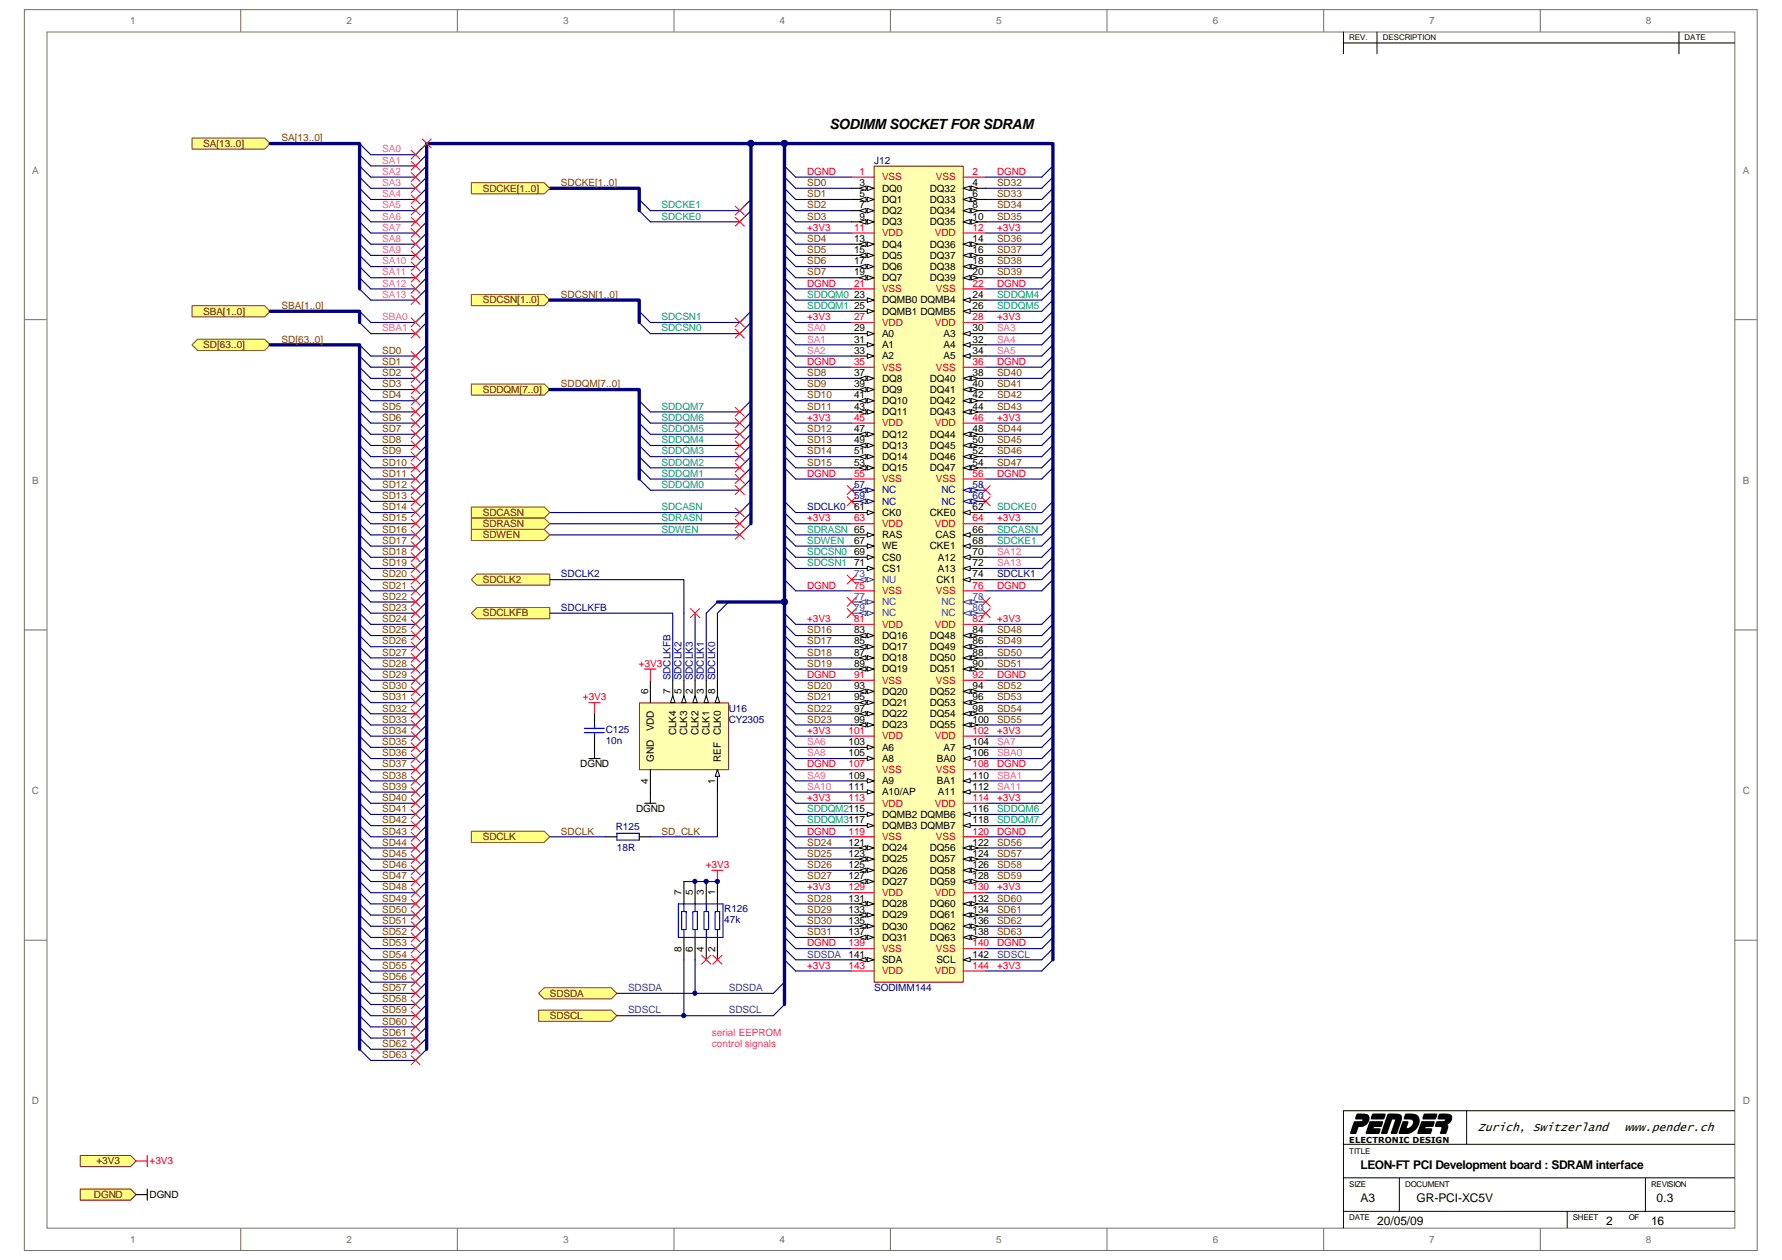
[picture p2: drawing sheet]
<svg xmlns="http://www.w3.org/2000/svg" width="297mm" height="210mm" viewBox="0 0 297 210" stroke-linecap="round" stroke-linejoin="round" font-family="sans-serif">
<defs><g id="words">
<text font-size="5" x="225" y="188.8">PENDER</text>
<text font-size="2.3" x="138.3" y="21.5">SODIMM SOCKET FOR SDRAM</text>
<g font-size="2">
<text x="246.3" y="188.4">Zurich, Switzerland</text>
<text x="270.8" y="188.4">www.pender.ch</text>
<text x="226.8" y="194.8">LEON-FT PCI Development board : SDRAM interface</text>
<text x="226.8" y="200.3">A3</text>
<text x="236.1" y="200.3">GR-PCI-XC5V</text>
<text x="276.1" y="200.3">0.3</text>
<text x="229.6" y="204">20/05/09</text>
<text x="267.8" y="204">2</text>
<text x="275.2" y="204">16</text>
</g>
<g font-size="1.7" fill="#706f64">
<text x="21.7" y="4">1</text>
<text x="57.7" y="4">2</text>
<text x="93.8" y="4">3</text>
<text x="130" y="4">4</text>
<text x="166.1" y="4">5</text>
<text x="202.1" y="4">6</text>
<text x="238.2" y="4">7</text>
<text x="274.4" y="4">8</text>
<text x="5.4" y="28.9">A</text>
<text x="290.5" y="28.9">A</text>
<text x="5.4" y="80.6">B</text>
<text x="290.5" y="80.6">B</text>
<text x="5.3" y="132.2">C</text>
<text x="290.5" y="132.2">C</text>
<text x="5.3" y="183.9">D</text>
<text x="290.5" y="183.9">D</text>
<text x="21.7" y="207">1</text>
<text x="57.7" y="207">2</text>
<text x="93.8" y="207">3</text>
<text x="130" y="207">4</text>
<text x="166.1" y="207">5</text>
<text x="202.1" y="207">6</text>
<text x="238.2" y="207">7</text>
<text x="274.4" y="207">8</text>
</g>
<g font-size="1.7" fill="#804000">
<text x="46.9" y="23.5">SA[13..0]</text>
<text x="93.5" y="31">SDCKE[1..0]</text>
<text x="134.5" y="34.7">SD2</text>
<text x="134.5" y="32.9">SD1</text>
<text x="134.5" y="31">SD0</text>
<text x="166.2" y="31">SD32</text>
<text x="166.2" y="32.9">SD33</text>
<text x="166.2" y="34.7">SD34</text>
<text x="134.5" y="40.3">SD4</text>
<text x="134.5" y="36.6">SD3</text>
<text x="166.2" y="36.6">SD35</text>
<text x="166.2" y="40.3">SD36</text>
<text x="134.5" y="45.9">SD7</text>
<text x="134.5" y="44">SD6</text>
<text x="134.5" y="42.2">SD5</text>
<text x="166.2" y="42.2">SD37</text>
<text x="166.2" y="44">SD38</text>
<text x="166.2" y="45.9">SD39</text>
<text x="46.9" y="51.5">SBA[1..0]</text>
<text x="93.5" y="49.6">SDCSN[1..0]</text>
<text x="46.9" y="57.1">SD[63..0]</text>
<text x="63.7" y="58.9">SD0</text>
<text x="63.7" y="60.8">SD1</text>
<text x="63.7" y="62.7">SD2</text>
<text x="63.7" y="64.5">SD3</text>
<text x="93.5" y="64.5">SDDQM[7..0]</text>
<text x="134.5" y="64.5">SD9</text>
<text x="134.5" y="62.7">SD8</text>
<text x="166.2" y="62.7">SD40</text>
<text x="166.2" y="64.5">SD41</text>
<text x="63.7" y="66.4">SD4</text>
<text x="63.7" y="68.2">SD5</text>
<text x="63.7" y="70.1">SD6</text>
<text x="63.7" y="72">SD7</text>
<text x="134.5" y="72">SD12</text>
<text x="134.5" y="68.2">SD11</text>
<text x="134.5" y="66.4">SD10</text>
<text x="166.2" y="66.4">SD42</text>
<text x="166.2" y="68.2">SD43</text>
<text x="166.2" y="72">SD44</text>
<text x="63.7" y="73.8">SD8</text>
<text x="63.7" y="75.7">SD9</text>
<text x="63.7" y="77.6">SD10</text>
<text x="134.5" y="77.6">SD15</text>
<text x="134.5" y="75.7">SD14</text>
<text x="134.5" y="73.8">SD13</text>
<text x="166.2" y="73.8">SD45</text>
<text x="166.2" y="75.7">SD46</text>
<text x="166.2" y="77.6">SD47</text>
<text x="63.7" y="79.4">SD11</text>
<text x="63.7" y="81.3">SD12</text>
<text x="63.7" y="83.1">SD13</text>
<text x="63.7" y="85">SD14</text>
<text x="63.7" y="86.9">SD15</text>
<text x="63.7" y="88.7">SD16</text>
<text x="63.7" y="90.6">SD17</text>
<text x="63.7" y="92.5">SD18</text>
<text x="63.7" y="94.3">SD19</text>
<text x="63.7" y="96.2">SD20</text>
<text x="63.7" y="98">SD21</text>
<text x="63.7" y="99.9">SD22</text>
<text x="63.7" y="101.8">SD23</text>
<text x="63.7" y="103.6">SD24</text>
<text x="63.7" y="105.5">SD25</text>
<text x="63.7" y="107.4">SD26</text>
<text x="134.5" y="105.5">SD16</text>
<text x="134.5" y="107.4">SD17</text>
<text x="166.2" y="105.5">SD48</text>
<text x="166.2" y="107.4">SD49</text>
<text x="63.7" y="109.2">SD27</text>
<text x="63.7" y="111.1">SD28</text>
<text x="63.7" y="112.9">SD29</text>
<text x="134.5" y="109.2">SD18</text>
<text x="134.5" y="111.1">SD19</text>
<text x="166.2" y="109.2">SD50</text>
<text x="166.2" y="111.1">SD51</text>
<text x="63.7" y="114.8">SD30</text>
<text x="63.7" y="116.7">SD31</text>
<text x="63.7" y="118.5">SD32</text>
<text x="134.5" y="114.8">SD20</text>
<text x="134.5" y="116.7">SD21</text>
<text x="134.5" y="118.5">SD22</text>
<text x="166.2" y="114.8">SD52</text>
<text x="166.2" y="116.7">SD53</text>
<text x="166.2" y="118.5">SD54</text>
<text x="63.7" y="120.4">SD33</text>
<text x="63.7" y="122.3">SD34</text>
<text x="63.7" y="124.1">SD35</text>
<text x="63.7" y="126">SD36</text>
<text x="134.5" y="120.4">SD23</text>
<text x="166.2" y="120.4">SD55</text>
<text x="63.7" y="127.8">SD37</text>
<text x="63.7" y="129.7">SD38</text>
<text x="63.7" y="131.6">SD39</text>
<text x="63.7" y="133.4">SD40</text>
<text x="63.7" y="135.3">SD41</text>
<text x="63.7" y="137.2">SD42</text>
<text x="63.7" y="139">SD43</text>
<text x="63.7" y="140.9">SD44</text>
<text x="63.7" y="142.7">SD45</text>
<text x="93.5" y="139">SDCLK</text>
<text x="110.3" y="139">SD_CLK</text>
<text x="134.5" y="140.9">SD24</text>
<text x="134.5" y="142.7">SD25</text>
<text x="166.2" y="140.9">SD56</text>
<text x="166.2" y="142.7">SD57</text>
<text x="63.7" y="144.6">SD46</text>
<text x="63.7" y="146.5">SD47</text>
<text x="63.7" y="148.3">SD48</text>
<text x="134.5" y="144.6">SD26</text>
<text x="134.5" y="146.5">SD27</text>
<text x="166.2" y="144.6">SD58</text>
<text x="166.2" y="146.5">SD59</text>
<text x="63.7" y="150.2">SD49</text>
<text x="63.7" y="152.1">SD50</text>
<text x="63.7" y="153.9">SD51</text>
<text x="63.7" y="155.8">SD52</text>
<text x="134.5" y="150.2">SD28</text>
<text x="134.5" y="152.1">SD29</text>
<text x="134.5" y="153.9">SD30</text>
<text x="134.5" y="155.8">SD31</text>
<text x="166.2" y="150.2">SD60</text>
<text x="166.2" y="152.1">SD61</text>
<text x="166.2" y="153.9">SD62</text>
<text x="166.2" y="155.8">SD63</text>
<text x="63.7" y="157.6">SD53</text>
<text x="63.7" y="159.5">SD54</text>
<text x="63.7" y="161.4">SD55</text>
<text x="63.7" y="163.2">SD56</text>
<text x="63.7" y="165.1">SD57</text>
<text x="63.7" y="167">SD58</text>
<text x="63.7" y="168.8">SD59</text>
<text x="63.7" y="170.7">SD60</text>
<text x="63.7" y="172.6">SD61</text>
<text x="63.7" y="174.4">SD62</text>
<text x="63.7" y="176.3">SD63</text>
</g>
<g font-size="1.7" fill="#800000">
<text x="33.9" y="24.5">SA[13..0]</text>
<text x="80.5" y="31.9">SDCKE[1..0]</text>
<text x="33.9" y="52.4">SBA[1..0]</text>
<text x="80.5" y="50.5">SDCSN[1..0]</text>
<text x="33.9" y="58">SD[63..0]</text>
<text x="80.5" y="65.4">SDDQM[7..0]</text>
<text x="80.5" y="89.7">SDWEN</text>
<text x="80.5" y="85.9">SDCASN</text>
<text x="80.5" y="87.8">SDRASN</text>
<text x="80.5" y="97.1">SDCLK2</text>
<text x="80.5" y="102.7">SDCLKFB</text>
<text x="80.5" y="140">SDCLK</text>
<text x="91.6" y="166">SDSDA</text>
<text x="91.6" y="169.8">SDSCL</text>
<text x="16.1" y="194">+3V3</text>
<text x="15.6" y="199.6">DGND</text>
</g>
<g font-size="1.7" fill="#f0f">
<text x="63.7" y="25.4">SA0</text>
<text x="63.7" y="27.3">SA1</text>
<text x="63.7" y="29.1">SA2</text>
<text x="63.7" y="31">SA3</text>
<text x="63.7" y="32.9">SA4</text>
<text x="63.7" y="34.7">SA5</text>
<text x="63.7" y="36.6">SA6</text>
<text x="63.7" y="38.4">SA7</text>
<text x="63.7" y="40.3">SA8</text>
<text x="63.7" y="42.2">SA9</text>
<text x="63.7" y="44">SA10</text>
<text x="63.7" y="45.9">SA11</text>
<text x="63.7" y="47.8">SA12</text>
<text x="63.7" y="49.6">SA13</text>
<text x="63.7" y="53.3">SBA0</text>
<text x="63.7" y="55.2">SBA1</text>
<text x="134.5" y="58.9">SA2</text>
<text x="134.5" y="55.2">SA0</text>
<text x="134.5" y="57.1">SA1</text>
<text x="166.2" y="55.2">SA3</text>
<text x="166.2" y="57.1">SA4</text>
<text x="166.2" y="58.9">SA5</text>
<text x="166.2" y="92.5">SA12</text>
<text x="166.2" y="94.3">SA13</text>
<text x="134.5" y="124.1">SA6</text>
<text x="134.5" y="126">SA8</text>
<text x="166.2" y="124.1">SA7</text>
<text x="166.2" y="126">SBA0</text>
<text x="134.5" y="129.7">SA9</text>
<text x="134.5" y="131.6">SA10</text>
<text x="166.2" y="131.6">SA11</text>
<text x="166.2" y="129.7">SBA1</text>
</g>
<g font-size="1.7" fill="#f00">
<text x="134.5" y="29.1">DGND</text>
<text x="143.3" y="29.1">1</text>
<text x="162.1" y="29.1">2</text>
<text x="166.2" y="29.1">DGND</text>
<text x="147" y="30.1">VSS</text>
<text x="156" y="30.1">VSS</text>
<text x="134.5" y="38.4">+3V3</text>
<text x="142.4" y="38.4">11</text>
<text x="147" y="39.4">VDD</text>
<text x="155.8" y="39.4">VDD</text>
<text x="162.1" y="38.4">12</text>
<text x="166.2" y="38.4">+3V3</text>
<text x="134.5" y="47.8">DGND</text>
<text x="142.4" y="47.8">21</text>
<text x="162.1" y="47.8">22</text>
<text x="166.2" y="47.8">DGND</text>
<text x="134.5" y="53.3">+3V3</text>
<text x="142.4" y="53.3">27</text>
<text x="147" y="48.7">VSS</text>
<text x="156" y="48.7">VSS</text>
<text x="162.1" y="53.3">28</text>
<text x="166.2" y="53.3">+3V3</text>
<text x="147" y="54.3">VDD</text>
<text x="155.8" y="54.3">VDD</text>
<text x="134.5" y="60.8">DGND</text>
<text x="142.4" y="60.8">35</text>
<text x="147" y="61.7">VSS</text>
<text x="156" y="61.7">VSS</text>
<text x="162.1" y="60.8">36</text>
<text x="166.2" y="60.8">DGND</text>
<text x="134.5" y="70.1">+3V3</text>
<text x="142.4" y="70.1">45</text>
<text x="147" y="71">VDD</text>
<text x="155.8" y="71">VDD</text>
<text x="162.1" y="70.1">46</text>
<text x="166.2" y="70.1">+3V3</text>
<text x="134.5" y="79.4">DGND</text>
<text x="142.4" y="79.4">55</text>
<text x="147" y="80.3">VSS</text>
<text x="156" y="80.3">VSS</text>
<text x="162.1" y="79.4">56</text>
<text x="166.2" y="79.4">DGND</text>
<text x="134.5" y="86.9">+3V3</text>
<text x="142.4" y="86.9">63</text>
<text x="147" y="87.8">VDD</text>
<text x="155.8" y="87.8">VDD</text>
<text x="162.1" y="86.9">64</text>
<text x="166.2" y="86.9">+3V3</text>
<text x="134.5" y="98">DGND</text>
<text x="142.4" y="98">75</text>
<text x="147" y="99">VSS</text>
<text x="156" y="99">VSS</text>
<text x="162.1" y="98">76</text>
<text x="166.2" y="98">DGND</text>
<text x="134.5" y="103.6">+3V3</text>
<text x="142.4" y="103.6">81</text>
<text x="147" y="104.6">VDD</text>
<text x="155.8" y="104.6">VDD</text>
<text x="162.1" y="103.6">82</text>
<text x="166.2" y="103.6">+3V3</text>
<text x="106.5" y="111.1">+3V3</text>
<text x="134.5" y="112.9">DGND</text>
<text x="142.4" y="112.9">91</text>
<text x="147" y="113.9">VSS</text>
<text x="156" y="113.9">VSS</text>
<text x="162.1" y="112.9">92</text>
<text x="166.2" y="112.9">DGND</text>
<text x="97.2" y="116.7">+3V3</text>
<text x="134.5" y="122.3">+3V3</text>
<text x="141.4" y="122.3">101</text>
<text x="147" y="123.2">VDD</text>
<text x="155.8" y="123.2">VDD</text>
<text x="162.1" y="122.3">102</text>
<text x="166.2" y="122.3">+3V3</text>
<text x="134.5" y="127.8">DGND</text>
<text x="141.4" y="127.8">107</text>
<text x="147" y="128.8">VSS</text>
<text x="156" y="128.8">VSS</text>
<text x="162.1" y="127.8">108</text>
<text x="166.2" y="127.8">DGND</text>
<text x="134.5" y="133.4">+3V3</text>
<text x="141.4" y="133.4">113</text>
<text x="147" y="134.4">VDD</text>
<text x="155.8" y="134.4">VDD</text>
<text x="162.1" y="133.4">114</text>
<text x="166.2" y="133.4">+3V3</text>
<text x="134.5" y="139">DGND</text>
<text x="141.4" y="139">119</text>
<text x="147" y="140">VSS</text>
<text x="156" y="140">VSS</text>
<text x="162.1" y="139">120</text>
<text x="166.2" y="139">DGND</text>
<text x="117.6" y="144.6">+3V3</text>
<text x="134.5" y="148.3">+3V3</text>
<text x="141.4" y="148.3">129</text>
<text x="147" y="149.3">VDD</text>
<text x="155.8" y="149.3">VDD</text>
<text x="162.1" y="148.3">130</text>
<text x="166.2" y="148.3">+3V3</text>
<text x="134.5" y="161.4">+3V3</text>
<text x="134.5" y="157.6">DGND</text>
<text x="141.4" y="157.6">139</text>
<text x="141.4" y="161.4">143</text>
<text x="147" y="158.6">VSS</text>
<text x="156" y="158.6">VSS</text>
<text x="162.1" y="161.4">144</text>
<text x="162.1" y="157.6">140</text>
<text x="166.2" y="161.4">+3V3</text>
<text x="166.2" y="157.6">DGND</text>
<text x="147" y="162.3">VDD</text>
<text x="155.8" y="162.3">VDD</text>
<text x="24.9" y="194">+3V3</text>
</g>
<g font-size="1.7" fill="#000080">
<text x="145.7" y="27.3">J12</text>
<text x="121.5" y="118.5">U16</text>
<text x="101" y="122.1">C125</text>
<text x="101" y="124">10n</text>
<text x="121.5" y="120.4">CY2305</text>
<text x="102.7" y="138.3">R125</text>
<text x="102.8" y="141.8">18R</text>
<text x="120.7" y="151.9">R126</text>
<text x="120.7" y="153.8">47k</text>
<text x="145.7" y="165.1">SODIMM144</text>
</g>
<g font-size="1.7" fill="#00a36e">
<text x="110.3" y="34.7">SDCKE1</text>
<text x="110.3" y="36.6">SDCKE0</text>
<text x="110.3" y="53.3">SDCSN1</text>
<text x="134.5" y="51.5">SDDQM1</text>
<text x="134.5" y="49.6">SDDQM0</text>
<text x="166.2" y="51.5">SDDQM5</text>
<text x="166.2" y="49.6">SDDQM4</text>
<text x="110.3" y="55.2">SDCSN0</text>
<text x="110.3" y="72">SDDQM5</text>
<text x="110.3" y="70.1">SDDQM6</text>
<text x="110.3" y="68.2">SDDQM7</text>
<text x="110.3" y="77.6">SDDQM2</text>
<text x="110.3" y="75.7">SDDQM3</text>
<text x="110.3" y="73.8">SDDQM4</text>
<text x="110.3" y="81.3">SDDQM0</text>
<text x="110.3" y="79.4">SDDQM1</text>
<text x="110.3" y="88.7">SDWEN</text>
<text x="110.3" y="85">SDCASN</text>
<text x="110.3" y="86.9">SDRASN</text>
<text x="134.5" y="88.7">SDRASN 65</text>
<text x="166.2" y="88.7">SDCASN</text>
<text x="166.2" y="85">SDCKE0</text>
<text x="134.5" y="92.5">SDCSN0</text>
<text x="134.5" y="90.6">SDWEN</text>
<text x="134.5" y="94.3">SDCSN1</text>
<text x="166.2" y="90.6">SDCKE1</text>
<text x="134.5" y="137.2">SDDQM3117</text>
<text x="134.5" y="135.3">SDDQM2115</text>
<text x="166.2" y="137.2">SDDQM7</text>
<text x="166.2" y="135.3">SDDQM6</text>
</g>
<g font-size="1.7">
<text x="143.3" y="31">3</text>
<text x="143.3" y="32.9">5</text>
<text x="143.3" y="34.7">7</text>
<text x="147" y="31.9">DQ0</text>
<text x="147" y="33.8">DQ1</text>
<text x="147" y="35.6">DQ2</text>
<text x="155" y="31.9">DQ32</text>
<text x="155" y="33.8">DQ33</text>
<text x="155" y="35.6">DQ34</text>
<text x="162.1" y="31">4</text>
<text x="162.1" y="32.9">6</text>
<text x="162.1" y="34.7">8</text>
<text x="142.4" y="40.3">13</text>
<text x="143.3" y="36.6">9</text>
<text x="147" y="37.5">DQ3</text>
<text x="147" y="41.2">DQ4</text>
<text x="155" y="37.5">DQ35</text>
<text x="155" y="41.2">DQ36</text>
<text x="162.1" y="36.6">10</text>
<text x="162.1" y="40.3">14</text>
<text x="142.4" y="42.2">15</text>
<text x="142.4" y="44">17</text>
<text x="142.4" y="45.9">19</text>
<text x="147" y="43.1">DQ5</text>
<text x="147" y="45">DQ6</text>
<text x="147" y="46.8">DQ7</text>
<text x="155" y="43.1">DQ37</text>
<text x="155" y="45">DQ38</text>
<text x="155" y="46.8">DQ39</text>
<text x="162.1" y="42.2">16</text>
<text x="162.1" y="44">18</text>
<text x="162.1" y="45.9">20</text>
<text x="142.4" y="49.6">23</text>
<text x="142.4" y="51.5">25</text>
<text x="147" y="50.5">DQMB0 DQMB4</text>
<text x="147" y="52.4">DQMB1 DQMB5</text>
<text x="162.1" y="49.6">24</text>
<text x="162.1" y="51.5">26</text>
<text x="142.4" y="55.2">29</text>
<text x="142.4" y="57.1">31</text>
<text x="142.4" y="58.9">33</text>
<text x="147" y="56.1">A0</text>
<text x="147" y="58">A1</text>
<text x="147" y="59.9">A2</text>
<text x="157.3" y="56.1">A3</text>
<text x="157.3" y="58">A4</text>
<text x="157.3" y="59.9">A5</text>
<text x="162.1" y="55.2">30</text>
<text x="162.1" y="57.1">32</text>
<text x="162.1" y="58.9">34</text>
<text x="142.4" y="62.7">37</text>
<text x="142.4" y="64.5">39</text>
<text x="147" y="63.6">DQ8</text>
<text x="147" y="65.4">DQ9</text>
<text x="155" y="63.6">DQ40</text>
<text x="155" y="65.4">DQ41</text>
<text x="162.1" y="62.7">38</text>
<text x="162.1" y="64.5">40</text>
<text x="142.4" y="66.4">41</text>
<text x="142.4" y="68.2">43</text>
<text x="142.4" y="72">47</text>
<text x="147" y="67.3">DQ10</text>
<text x="147" y="69.2">DQ11</text>
<text x="155" y="67.3">DQ42</text>
<text x="155" y="69.2">DQ43</text>
<text x="162.1" y="66.4">42</text>
<text x="162.1" y="68.2">44</text>
<text x="162.1" y="72">48</text>
<text x="142.4" y="73.8">49</text>
<text x="142.4" y="75.7">51</text>
<text x="142.4" y="77.6">53</text>
<text x="147" y="72.9">DQ12</text>
<text x="147" y="74.8">DQ13</text>
<text x="147" y="76.6">DQ14</text>
<text x="155" y="72.9">DQ44</text>
<text x="155" y="74.8">DQ45</text>
<text x="155" y="76.6">DQ46</text>
<text x="162.1" y="73.8">50</text>
<text x="162.1" y="75.7">52</text>
<text x="162.1" y="77.6">54</text>
<text x="147" y="78.5">DQ15</text>
<text x="155" y="78.5">DQ47</text>
<text x="142.4" y="85">61</text>
<text x="147" y="85.9">CK0</text>
<text x="147" y="89.7">RAS</text>
<text x="155" y="85.9">CKE0</text>
<text x="155.9" y="89.7">CAS</text>
<text x="162.1" y="85">62</text>
<text x="162.1" y="88.7">66</text>
<text x="142.4" y="90.6">67</text>
<text x="142.4" y="92.5">69</text>
<text x="142.4" y="94.3">71</text>
<text x="147" y="91.5">WE</text>
<text x="147" y="93.4">CS0</text>
<text x="147" y="95.2">CS1</text>
<text x="155" y="91.5">CKE1</text>
<text x="156.3" y="93.4">A12</text>
<text x="156.3" y="95.2">A13</text>
<text x="162.1" y="90.6">68</text>
<text x="162.1" y="92.5">70</text>
<text x="162.1" y="94.3">72</text>
<text x="156.1" y="97.1">CK1</text>
<text x="162.1" y="96.2">74</text>
<text x="142.4" y="105.5">83</text>
<text x="142.4" y="107.4">85</text>
<text x="147" y="106.4">DQ16</text>
<text x="155" y="106.4">DQ48</text>
<text x="162.1" y="105.5">84</text>
<text x="162.1" y="107.4">86</text>
<text x="142.4" y="109.2">87</text>
<text x="142.4" y="111.1">89</text>
<text x="147" y="108.3">DQ17</text>
<text x="147" y="110.2">DQ18</text>
<text x="147" y="112">DQ19</text>
<text x="155" y="108.3">DQ49</text>
<text x="155" y="110.2">DQ50</text>
<text x="155" y="112">DQ51</text>
<text x="162.1" y="109.2">88</text>
<text x="162.1" y="111.1">90</text>
<text x="108" y="115.6" transform="rotate(-90 108 115.6)">6</text>
<text x="111.8" y="115.6" transform="rotate(-90 111.8 115.6)">7</text>
<text x="113.6" y="115.6" transform="rotate(-90 113.6 115.6)">5</text>
<text x="115.5" y="115.6" transform="rotate(-90 115.5 115.6)">2</text>
<text x="117.3" y="115.6" transform="rotate(-90 117.3 115.6)">3</text>
<text x="119.2" y="115.6" transform="rotate(-90 119.2 115.6)">8</text>
<text x="142.4" y="114.8">93</text>
<text x="142.4" y="116.7">95</text>
<text x="142.4" y="118.5">97</text>
<text x="147" y="115.7">DQ20</text>
<text x="147" y="117.6">DQ21</text>
<text x="147" y="119.5">DQ22</text>
<text x="155" y="115.7">DQ52</text>
<text x="155" y="117.6">DQ53</text>
<text x="155" y="119.5">DQ54</text>
<text x="162.1" y="114.8">94</text>
<text x="162.1" y="116.7">96</text>
<text x="162.1" y="118.5">98</text>
<text x="109" y="121.8" transform="rotate(-90 109 121.8)">VDD</text>
<text x="112.7" y="122.5" transform="rotate(-90 112.7 122.5)">CLK4</text>
<text x="114.6" y="122.5" transform="rotate(-90 114.6 122.5)">CLK3</text>
<text x="116.4" y="122.5" transform="rotate(-90 116.4 122.5)">CLK2</text>
<text x="118.3" y="122.5" transform="rotate(-90 118.3 122.5)">CLK1</text>
<text x="141.4" y="124.1">103</text>
<text x="141.4" y="126">105</text>
<text x="142.4" y="120.4">99</text>
<text x="147" y="121.3">DQ23</text>
<text x="147" y="125.1">A6</text>
<text x="155" y="121.3">DQ55</text>
<text x="157.3" y="125.1">A7</text>
<text x="162.1" y="120.4">100</text>
<text x="162.1" y="124.1">104</text>
<text x="162.1" y="126">106</text>
<text x="96.7" y="127.8">DGND</text>
<text x="108" y="130.6" transform="rotate(-90 108 130.6)">4</text>
<text x="109" y="126.9" transform="rotate(-90 109 126.9)">GND</text>
<text x="119.2" y="130.6" transform="rotate(-90 119.2 130.6)">1</text>
<text x="120.1" y="126.9" transform="rotate(-90 120.1 126.9)">REF CLK0</text>
<text x="141.4" y="129.7">109</text>
<text x="141.4" y="131.6">111</text>
<text x="147" y="126.9">A8</text>
<text x="147" y="130.6">A9</text>
<text x="156.2" y="126.9">BA0</text>
<text x="156.2" y="130.6">BA1</text>
<text x="162.1" y="129.7">110</text>
<text x="162.1" y="131.6">112</text>
<text x="106" y="135.3">DGND</text>
<text x="147" y="136.2">DQMB2 DQMB6</text>
<text x="147" y="132.5">A10/AP</text>
<text x="156.3" y="132.5">A11</text>
<text x="162.1" y="135.3">116</text>
<text x="162.1" y="137.2">118</text>
<text x="141.4" y="140.9">121</text>
<text x="141.4" y="142.7">123</text>
<text x="147" y="141.8">DQ24</text>
<text x="147" y="143.7">DQ25</text>
<text x="147" y="138.1">DQMB3 DQMB7</text>
<text x="155" y="141.8">DQ56</text>
<text x="155" y="143.7">DQ57</text>
<text x="162.1" y="140.9">122</text>
<text x="162.1" y="142.7">124</text>
<text x="113.6" y="149.1" transform="rotate(-90 113.6 149.1)">7</text>
<text x="115.5" y="149.1" transform="rotate(-90 115.5 149.1)">5</text>
<text x="117.3" y="149.1" transform="rotate(-90 117.3 149.1)">3</text>
<text x="119.2" y="149.1" transform="rotate(-90 119.2 149.1)">1</text>
<text x="141.4" y="144.6">125</text>
<text x="141.4" y="146.5">127</text>
<text x="147" y="145.5">DQ26</text>
<text x="147" y="147.4">DQ27</text>
<text x="155" y="145.5">DQ58</text>
<text x="155" y="147.4">DQ59</text>
<text x="162.1" y="144.6">126</text>
<text x="162.1" y="146.5">128</text>
<text x="141.4" y="150.2">131</text>
<text x="141.4" y="152.1">133</text>
<text x="141.4" y="153.9">135</text>
<text x="141.4" y="155.8">137</text>
<text x="147" y="151.1">DQ28</text>
<text x="147" y="153">DQ29</text>
<text x="147" y="154.9">DQ30</text>
<text x="155" y="151.1">DQ60</text>
<text x="155" y="153">DQ61</text>
<text x="155" y="154.9">DQ62</text>
<text x="162.1" y="150.2">132</text>
<text x="162.1" y="152.1">134</text>
<text x="162.1" y="153.9">136</text>
<text x="162.1" y="155.8">138</text>
<text x="113.6" y="158.6" transform="rotate(-90 113.6 158.6)">8</text>
<text x="115.5" y="158.6" transform="rotate(-90 115.5 158.6)">6</text>
<text x="117.3" y="158.6" transform="rotate(-90 117.3 158.6)">4</text>
<text x="119.2" y="158.6" transform="rotate(-90 119.2 158.6)">2</text>
<text x="141.4" y="159.5">141</text>
<text x="147" y="156.7">DQ31</text>
<text x="147" y="160.4">SDA</text>
<text x="155" y="156.7">DQ63</text>
<text x="156.1" y="160.4">SCL</text>
<text x="162.1" y="159.5">142</text>
<text x="24.9" y="199.6">DGND</text>
</g>
<g font-size="1.7" fill="#0000bf">
<text x="142.4" y="81.3">57</text>
<text x="142.4" y="83.1">59</text>
<text x="147" y="82.2">NC</text>
<text x="156.9" y="82.2">NC</text>
<text x="162.1" y="81.3">58</text>
<text x="162.1" y="83.1">60</text>
<text x="147" y="84.1">NC</text>
<text x="156.9" y="84.1">NC</text>
</g>
<g font-size="1.7" fill="#0000b4">
<text x="134.5" y="85">SDCLK0</text>
<text x="93.5" y="101.8">SDCLKFB</text>
<text x="93.5" y="96.2">SDCLK2</text>
<text x="166.2" y="96.2">SDCLK1</text>
<text x="111.8" y="113.3" transform="rotate(-90 111.8 113.3)">SDCLKFB</text>
<text x="113.6" y="113.3" transform="rotate(-90 113.6 113.3)">SDCLK2</text>
<text x="115.5" y="113.3" transform="rotate(-90 115.5 113.3)">SDCLK3</text>
<text x="117.3" y="113.3" transform="rotate(-90 117.3 113.3)">SDCLK1</text>
<text x="119.2" y="113.3" transform="rotate(-90 119.2 113.3)">SDCLK0</text>
</g>
<g font-size="1.7" fill="#4040c0">
<text x="142.4" y="96.2">73</text>
<text x="142.4" y="99.9">77</text>
<text x="142.4" y="101.8">79</text>
<text x="147" y="97.1">NU</text>
<text x="147" y="100.8">NC</text>
<text x="156.9" y="100.8">NC</text>
<text x="162.1" y="99.9">78</text>
<text x="162.1" y="101.8">80</text>
<text x="147" y="102.7">NC</text>
<text x="156.9" y="102.7">NC</text>
</g>
<g font-size="1.7" fill="#7c0089">
<text x="134.5" y="159.5">SDSDA</text>
<text x="166.2" y="159.5">SDSCL</text>
<text x="104.7" y="165.1">SDSDA</text>
<text x="121.5" y="165.1">SDSDA</text>
<text x="104.7" y="168.8">SDSCL</text>
<text x="121.5" y="168.8">SDSCL</text>
</g>
<g font-size="1.7" fill="#c5008e">
<text x="118.7" y="172.6">serial EEPROM</text>
<text x="118.7" y="174.4">control signals</text>
</g>
<text font-size="1.4" x="224.9" y="190.3">ELECTRONIC DESIGN</text>
<g font-size="1.3">
<text x="224.9" y="6.7">REV.</text>
<text x="230.5" y="6.7">DESCRIPTION</text>
<text x="280.8" y="6.7">DATE</text>
<text x="224.9" y="192.2">TITLE</text>
<text x="224.9" y="197.8">SIZE</text>
<text x="234.2" y="197.8">DOCUMENT</text>
<text x="275.2" y="197.8">REVISION</text>
<text x="224.9" y="203.2">DATE</text>
<text x="262.2" y="203.2">SHEET</text>
<text x="271.5" y="203.2">OF</text>
</g>
</g></defs>
<path d="M4.1 1.6h288.8v206.7h-288.8z" fill="none" stroke="#706f64" stroke-width=".17"/>
<path d="M7.9 5.4h281.3v199.2h-281.3z" fill="#fff"/>
<g fill="none" stroke="#706f64" stroke-width=".17">
<path d="M7.8 5.3h281.4v199.3h-281.4zM40.1 1.6v3.7M76.2 1.6v3.7M112.3 1.6v3.7M148.4 1.6v3.7M184.5 1.6v3.7M220.6 1.6v3.7M256.7 1.6v3.7M4.1 53.3h3.7M289.2 53.3h3.7M4.1 104.9h3.7M289.2 104.9h3.7"/>
<path d="M4.1 156.6h3.7M289.2 156.6h3.7M40.1 204.6v3.7M76.2 204.6v3.7M112.3 204.6v3.7M148.4 204.6v3.7M184.5 204.6v3.7M220.6 204.6v3.7M256.7 204.6v3.7"/>
</g>
<path d="M223.9 7.2h65.3M223.9 5.3v3.7M229.5 5.3v3.7M279.9 5.3v3.7M223.9 196.2h65.3M233.3 196.2v5.6M244.5 185v5.6M274.3 196.2v5.6M289.2 190.6h-65.3v14M289.2 185h-65.3v5.6M223.9 201.8h65.3M261.2 201.8v2.8" fill="none" stroke="#000" stroke-width=".17"/>
<g fill="none" stroke="#000080" stroke-width=".19">
<path d="M130.8 38.8l1.8 1.9h9.3M130.8 35.1l1.8 1.9h9.3M130.8 33.2l1.8 1.9h9.3M130.8 31.4l1.8 1.8h9.3M130.8 29.5l1.8 1.9h9.3M130.8 37l1.8 1.8h9.3M130.8 27.6l1.8 1.9h9.3M175.5 38.8l-1.9 1.9h-9.3M175.5 35.1l-1.9 1.9h-9.3M175.5 33.2l-1.9 1.9h-9.3M175.5 31.4l-1.9 1.8h-9.3M175.5 29.5l-1.9 1.9h-9.3"/>
<path d="M175.5 37l-1.9 1.8h-9.3M175.5 27.6l-1.9 1.9h-9.3M125.2 53.7l-1.9 1.9h-14.9M125.2 51.9l-1.9 1.8h-14.9M130.8 53.7l1.8 1.9h9.3M130.8 51.9l1.8 1.8h9.3M130.8 48.1l1.8 1.9h9.3M130.8 44.4l1.8 1.9h9.3M130.8 42.5l1.8 1.9h9.3M130.8 40.7l1.8 1.8h9.3M130.8 57.4l1.8 1.9h9.3M130.8 50l1.8 1.9h9.3"/>
<path d="M130.8 55.6l1.8 1.8h9.3M130.8 59.3l1.8 1.9h9.3M130.8 46.3l1.8 1.8h9.3M175.5 53.7l-1.9 1.9h-9.3M175.5 51.9l-1.9 1.8h-9.3M175.5 48.1l-1.9 1.9h-9.3M175.5 44.4l-1.9 1.9h-9.3M175.5 42.5l-1.9 1.9h-9.3M175.5 40.7l-1.9 1.8h-9.3M175.5 57.4l-1.9 1.9h-9.3M175.5 50l-1.9 1.9h-9.3M175.5 55.6l-1.9 1.8h-9.3"/>
<path d="M175.5 59.3l-1.9 1.9h-9.3M175.5 46.3l-1.9 1.8h-9.3M125.2 74.2l-1.9 1.9M125.2 76.1l-1.9 1.8M125.2 79.8l-1.9 1.9M125.2 77.9l-1.9 1.9M130.8 76.1l1.8 1.8h9.3M130.8 74.2l1.8 1.9h9.3M130.8 70.5l1.8 1.8h9.3M130.8 72.3l1.8 1.9h9.3M130.8 66.8l1.8 1.8h9.3M130.8 64.9l1.8 1.9h9.3"/>
<path d="M130.8 63l1.8 1.9h9.3M130.8 61.2l1.8 1.8h9.3M130.8 77.9l1.8 1.9h9.3M130.8 68.6l1.8 1.9h9.3M175.5 70.5l-1.9 1.8h-9.3M175.5 66.8l-1.9 1.8h-9.3M175.5 64.9l-1.9 1.9h-9.3M175.5 63l-1.9 1.9h-9.3M175.5 61.2l-1.9 1.8h-9.3M175.5 76.1l-1.9 1.8h-9.3M175.5 74.2l-1.9 1.9h-9.3M175.5 72.3l-1.9 1.9h-9.3"/>
<path d="M175.5 77.9l-1.9 1.9h-9.3M175.5 68.6l-1.9 1.9h-9.3M125.2 83.5l-1.9 1.9M125.2 85.4l-1.9 1.8h-31.7M125.2 87.2l-1.9 1.9M130.8 85.4l1.8 1.8h9.3M130.8 89.1l1.8 1.9h9.3M130.8 87.2l1.8 1.9h9.3M130.8 92.8l1.8 1.9h9.3M130.8 91l1.8 1.8h9.3M130.8 96.6l1.8 1.8h9.3M130.8 83.5l1.8 1.9h9.3"/>
<path d="M175.5 85.4l-1.9 1.8h-9.3M175.5 89.1l-1.9 1.9h-9.3M175.5 87.2l-1.9 1.9h-9.3M175.5 92.8l-1.9 1.9h-9.3M175.5 91l-1.9 1.8h-9.3M175.5 94.7l-1.9 1.9h-9.3M175.5 96.6l-1.9 1.8h-9.3M175.5 83.5l-1.9 1.9h-9.3M115.9 102.2v11.1M119.6 100.3l-1.9 1.9v11.1M130.8 109.6l1.8 1.9h9.3M130.8 107.7l1.8 1.9h9.3"/>
<path d="M130.8 104l1.8 1.9h9.3M130.8 105.9l1.8 1.8h9.3M130.8 118.9l1.8 1.9h9.3M130.8 117.1l1.8 1.8h9.3M130.8 113.3l1.8 1.9h9.3M130.8 115.2l1.8 1.9h9.3M130.8 111.5l1.8 1.8h9.3M130.8 102.2l1.8 1.8h9.3M175.5 104l-1.9 1.9h-9.3M175.5 109.6l-1.9 1.9h-9.3M175.5 107.7l-1.9 1.9h-9.3M175.5 105.9l-1.9 1.8h-9.3"/>
<path d="M175.5 113.3l-1.9 1.9h-9.3M175.5 118.9l-1.9 1.9h-9.3M175.5 117.1l-1.9 1.8h-9.3M175.5 115.2l-1.9 1.9h-9.3M175.5 111.5l-1.9 1.8h-9.3M175.5 102.2l-1.9 1.8h-9.3M130.8 135.7l1.8 1.8h9.3M130.8 139.4l1.8 1.9h9.3M130.8 128.2l1.8 1.9h9.3M130.8 133.8l1.8 1.9h9.3M130.8 130.1l1.8 1.9h9.3M130.8 122.6l1.8 1.9h9.3"/>
<path d="M130.8 124.5l1.8 1.9h9.3M130.8 120.8l1.8 1.8h9.3M130.8 126.4l1.8 1.8h9.3M130.8 132l1.8 1.8h9.3M130.8 137.5l1.8 1.9h9.3M175.5 135.7l-1.9 1.8h-9.3M175.5 139.4l-1.9 1.9h-9.3M175.5 128.2l-1.9 1.9h-9.3M175.5 133.8l-1.9 1.9h-9.3M175.5 130.1l-1.9 1.9h-9.3M175.5 122.6l-1.9 1.9h-9.3M175.5 124.5l-1.9 1.9h-9.3"/>
<path d="M175.5 120.8l-1.9 1.8h-9.3M175.5 126.4l-1.9 1.8h-9.3M175.5 132l-1.9 1.8h-9.3M175.5 137.5l-1.9 1.9h-9.3M130.8 141.3l1.8 1.8h9.3M130.8 145l1.8 1.9h9.3M130.8 143.1l1.8 1.9h9.3M130.8 148.7l1.8 1.9h9.3M130.8 150.6l1.8 1.8h9.3M130.8 152.4l1.8 1.9h9.3M130.8 154.3l1.8 1.9h9.3M130.8 158l1.8 1.9h9.3"/>
<path d="M130.8 156.2l1.8 1.8h9.3M130.8 159.9l1.8 1.9h9.3M130.8 146.9l1.8 1.8h9.3M175.5 145l-1.9 1.9h-9.3M175.5 148.7l-1.9 1.9h-9.3M175.5 150.6l-1.9 1.8h-9.3M175.5 152.4l-1.9 1.9h-9.3M175.5 154.3l-1.9 1.9h-9.3M175.5 141.3l-1.9 1.8h-9.3M175.5 143.1l-1.9 1.9h-9.3M175.5 158l-1.9 1.9h-9.3M175.5 156.2l-1.9 1.8h-9.3"/>
<path d="M175.5 159.9l-1.9 1.9h-9.3M175.5 146.9l-1.9 1.8h-9.3M130.8 163.6l-1.9 1.9"/>
</g>
<path d="M118.7 145h1.8M119.6 145v1.9" fill="none" stroke="#f00" stroke-width=".19"/>
<path d="M106.6 117.1h14.9v11.1h-14.9z" fill="#ffffb0"/>
<path d="M106.6 117.1h14.9v11.1h-14.9z" fill="none" stroke="#800000" stroke-width=".17"/>
<path d="M119.6 128.2v3.8" fill="none" stroke="#000" stroke-width=".19"/>
<path d="M119.6 128.2l.4 1.1h-.8z" fill="#fff"/>
<path d="M119.6 128.2l.4 1.1h-.8z" fill="none" stroke="#000" stroke-width=".17"/>
<path d="M117.7 113.3v3.8" fill="none" stroke="#000" stroke-width=".19"/>
<path d="M117.7 115.9l.4 1.2h-.8z" fill="#fff"/>
<path d="M117.7 115.9l.4 1.2h-.8z" fill="none" stroke="#000" stroke-width=".17"/>
<path d="M108.4 113.3v3.8M115.9 113.3v3.8" fill="none" stroke="#000" stroke-width=".19"/>
<path d="M115.9 115.9l.3 1.2h-.7z" fill="#fff"/>
<path d="M115.9 115.9l.3 1.2h-.7z" fill="none" stroke="#000" stroke-width=".17"/>
<path d="M114 113.3v3.8M108.4 128.2v3.8" fill="none" stroke="#000" stroke-width=".19"/>
<path d="M114 115.9l.4 1.2h-.8z" fill="#fff"/>
<path d="M114 115.9l.4 1.2h-.8z" fill="none" stroke="#000" stroke-width=".17"/>
<path d="M119.6 113.3v3.8" fill="none" stroke="#000" stroke-width=".19"/>
<path d="M119.6 115.9l.4 1.2h-.8z" fill="#fff"/>
<path d="M119.6 115.9l.4 1.2h-.8z" fill="none" stroke="#000" stroke-width=".17"/>
<path d="M112.1 113.3v3.8" fill="none" stroke="#000" stroke-width=".19"/>
<path d="M112.1 115.9l.4 1.2h-.7z" fill="#fff"/>
<path d="M112.1 115.9l.4 1.2h-.7z" fill="none" stroke="#000" stroke-width=".17"/>
<g fill="none" stroke="#000" stroke-width=".19">
<path d="M99.1 118.9v1.9M98.2 126.4h1.8M99.1 122.6v3.8M101 139.4h1.8M106.5 139.4h1.9M107.5 133.8h1.8M108.4 132v1.8M114 146.9v3.7M114 156.2v3.7M115.9 146.9v3.7M115.9 156.2v3.7M117.7 146.9v3.7"/>
<path d="M117.7 156.2v3.7M119.6 146.9v3.7M119.6 156.2v3.7"/>
</g>
<path d="M98.2 117.1h1.8M99.1 117.1v1.8M107.5 111.5h1.8M108.4 111.5v1.8" fill="none" stroke="#f00" stroke-width=".19"/>
<path d="M108.4 76.1h14.9M108.4 77.9h14.9M108.4 79.8h14.9M91.6 85.4h31.7M91.6 89.1h31.7M108.4 81.7h14.9M114 102.2v11.1M121.5 100.3l-1.9 1.9v11.1M114 146.9h5.6M112.1 165.5h16.8" fill="none" stroke="#000080" stroke-width=".19"/>
<path d="M130.8 23.9v143.4M119.6 100.3h11.2" fill="none" stroke="#000080" stroke-width=".56"/>
<g fill="none" stroke="#00f" stroke-width=".19">
<path d="M97.4 122h3.3M97.4 121.3h3.3M99.1 120.8v.5M99.1 122v.6M102.8 138.8h3.7v1.2h-3.7zM113.1 150.6h7.4v5.6h-7.4zM113.6 151.8h.8v3.1h-.8zM114 150.6v1.2M114 154.9v1.3M115.5 151.8h.7v3.1h-.7zM115.9 150.6v1.2M115.9 154.9v1.3"/>
<path d="M117.3 151.8h.8v3.1h-.8zM117.7 150.6v1.2M117.7 154.9v1.3M119.2 151.8h.8v3.1h-.8zM119.6 150.6v1.2M119.6 154.9v1.3"/>
</g>
<g fill="none" stroke="#f00" stroke-width=".17">
<path d="M141.2 99.5l1.5 1.5M141.2 95.8l1.5 1.5M141.2 80.9l1.5 1.5M141.2 82.8l1.5 1.4M142.7 99.5l-1.5 1.5M142.7 95.8l-1.5 1.5M142.7 80.9l-1.5 1.5M142.7 82.8l-1.5 1.4M163.6 99.5l1.5 1.5M163.6 80.9l1.5 1.5M163.6 82.8l1.5 1.4M165.1 99.5l-1.5 1.5"/>
<path d="M165.1 80.9l-1.5 1.5M165.1 82.8l-1.5 1.4M141.2 101.4l1.5 1.5M142.7 101.4l-1.5 1.5M163.6 101.4l1.5 1.5M165.1 101.4l-1.5 1.5"/>
</g>
<path d="M13.4 198.1h8.4l.9 .9-.9 .9h-8.4z" fill-rule="evenodd" fill="#ffff80"/>
<path d="M13.4 198.1h8.4l.9 .9-.9 .9h-8.4z" fill="none" stroke="#800000" stroke-width=".17"/>
<path d="M22.7 193.4h1.9M24.6 192.5v1.9" fill="none" stroke="#f00" stroke-width=".19"/>
<path d="M13.4 192.5h8.4l.9 .9-.9 1h-8.4z" fill-rule="evenodd" fill="#ffff80"/>
<path d="M13.4 192.5h8.4l.9 .9-.9 1h-8.4z" fill="none" stroke="#800000" stroke-width=".17"/>
<path d="M22.7 199h1.9M24.6 198.1v1.8" fill="none" stroke="#000" stroke-width=".19"/>
<path d="M78.6 88.2h12.1l.9 .9-.9 .9h-12.1z" fill-rule="evenodd" fill="#ffff80"/>
<path d="M78.6 88.2h12.1l.9 .9-.9 .9h-12.1z" fill="none" stroke="#804000" stroke-width=".17"/>
<path d="M78.6 84.5h12.1l.9 .9-.9 .9h-12.1z" fill-rule="evenodd" fill="#ffff80"/>
<path d="M78.6 84.5h12.1l.9 .9-.9 .9h-12.1z" fill="none" stroke="#804000" stroke-width=".17"/>
<path d="M78.6 86.3h12.1l.9 .9-.9 1h-12.1z" fill-rule="evenodd" fill="#ffff80"/>
<path d="M78.6 86.3h12.1l.9 .9-.9 1h-12.1z" fill="none" stroke="#804000" stroke-width=".17"/>
<path d="M78.6 138.5h12.1l.9 .9-.9 .9h-12.1z" fill-rule="evenodd" fill="#ffff80"/>
<path d="M78.6 138.5h12.1l.9 .9-.9 .9h-12.1z" fill="none" stroke="#804000" stroke-width=".17"/>
<path d="M32 50.9h12.1l.9 1-.9 .9h-12.1z" fill-rule="evenodd" fill="#ffff80"/>
<path d="M32 50.9h12.1l.9 1-.9 .9h-12.1z" fill="none" stroke="#804000" stroke-width=".17"/>
<path d="M106.5 51.9l1.9 1.8M106.5 53.7l1.9 1.9M106.5 79.8l1.9 1.9M106.5 77.9l1.9 1.9M106.5 76.1l1.9 1.8M106.5 74.2l1.9 1.9M106.5 66.8l1.9 1.8h14.9l1.9-1.8M106.5 68.6l1.9 1.9h14.9l1.9-1.9M106.5 72.3l1.9 1.9h14.9l1.9-1.9M106.5 70.5l1.9 1.8h14.9l1.9-1.8" fill="none" stroke="#000080" stroke-width=".19"/>
<path d="M125.2 87.2v-63.3h50.3v136" fill="none" stroke="#000080" stroke-width=".56"/>
<path d="M78.6 49.1h12.1l.9 .9-.9 .9h-12.1z" fill-rule="evenodd" fill="#ffff80"/>
<path d="M78.6 49.1h12.1l.9 .9-.9 .9h-12.1z" fill="none" stroke="#804000" stroke-width=".17"/>
<path d="M89.8 168.3h12.1l.9 .9-.9 .9h-12.1z" fill-rule="evenodd" fill="#ffff80"/>
<path d="M89.8 168.3h12.1l.9 .9-.9 .9h-12.1z" fill="none" stroke="#804000" stroke-width=".17"/>
<path d="M32 23h12.1l.9 .9-.9 .9h-12.1z" fill-rule="evenodd" fill="#ffff80"/>
<path d="M32 23h12.1l.9 .9-.9 .9h-12.1z" fill="none" stroke="#7c3b00" stroke-width=".17"/>
<path d="M89.8 165.5l.9-1h11.2l.9 1-.9 .9h-11.2z" fill-rule="evenodd" fill="#ffff80"/>
<path d="M89.8 165.5l.9-1h11.2l.9 1-.9 .9h-11.2z" fill="none" stroke="#7c3b00" stroke-width=".17"/>
<path d="M32 57.4l.9-.9h11.2l.9 .9-.9 1h-11.2z" fill-rule="evenodd" fill="#ffff80"/>
<path d="M32 57.4l.9-.9h11.2l.9 .9-.9 1h-11.2z" fill="none" stroke="#804000" stroke-width=".17"/>
<g fill="none" stroke="#000080" stroke-width=".19">
<path d="M59.9 23.9l1.9 1.9h7.5M59.9 25.8l1.9 1.8h7.5M59.9 27.6l1.9 1.9h7.5M59.9 29.5l1.9 1.9h7.5M59.9 31.4l1.9 1.8h7.5M59.9 33.2l1.9 1.9h7.5M59.9 35.1l1.9 1.9h7.5M59.9 37l1.9 1.8h7.5M59.9 38.8l1.9 1.9h7.5M59.9 40.7l1.9 1.8h7.5M59.9 42.5l1.9 1.9h7.5M59.9 44.4l1.9 1.9h7.5"/>
<path d="M59.9 46.3l1.9 1.8h7.5M59.9 48.1l1.9 1.9h7.5M59.9 51.9l1.9 1.8h7.5M59.9 53.7l1.9 1.9h7.5M59.9 57.4l1.9 1.9h7.5M59.9 59.3l1.9 1.9h7.5M59.9 61.2l1.9 1.8h7.5M59.9 63l1.9 1.9h7.5M59.9 64.9l1.9 1.9h7.5M59.9 66.8l1.9 1.8h7.5M59.9 68.6l1.9 1.9h7.5M59.9 70.5l1.9 1.8h7.5"/>
<path d="M59.9 72.3l1.9 1.9h7.5M59.9 74.2l1.9 1.9h7.5M59.9 76.1l1.9 1.8h7.5M59.9 77.9l1.9 1.9h7.5M59.9 79.8l1.9 1.9h7.5M59.9 81.7l1.9 1.8h7.5M59.9 83.5l1.9 1.9h7.5M59.9 85.4l1.9 1.8h7.5M59.9 87.2l1.9 1.9h7.5M59.9 89.1l1.9 1.9h7.5M59.9 91l1.9 1.8h7.5M59.9 92.8l1.9 1.9h7.5"/>
<path d="M59.9 94.7l1.9 1.9h7.5M59.9 96.6l1.9 1.8h7.5M59.9 98.4l1.9 1.9h7.5M59.9 100.3l1.9 1.9h7.5M59.9 102.2l1.9 1.8h7.5M59.9 104l1.9 1.9h7.5M59.9 105.9l1.9 1.8h7.5M59.9 107.7l1.9 1.9h7.5M59.9 109.6l1.9 1.9h7.5M59.9 111.5l1.9 1.8h7.5M59.9 113.3l1.9 1.9h7.5M59.9 115.2l1.9 1.9h7.5"/>
<path d="M59.9 117.1l1.9 1.8h7.5M59.9 118.9l1.9 1.9h7.5M59.9 120.8l1.9 1.8h7.5M59.9 122.6l1.9 1.9h7.5M59.9 124.5l1.9 1.9h7.5M59.9 126.4l1.9 1.8h7.5M59.9 128.2l1.9 1.9h7.5M59.9 130.1l1.9 1.9h7.5M59.9 132l1.9 1.8h7.5M59.9 133.8l1.9 1.9h7.5M59.9 135.7l1.9 1.8h7.5M59.9 137.5l1.9 1.9h7.5"/>
<path d="M59.9 139.4l1.9 1.9h7.5M59.9 141.3l1.9 1.8h7.5M59.9 143.1l1.9 1.9h7.5M59.9 145l1.9 1.9h7.5M59.9 146.9l1.9 1.8h7.5M59.9 148.7l1.9 1.9h7.5M59.9 150.6l1.9 1.8h7.5M59.9 152.4l1.9 1.9h7.5M59.9 154.3l1.9 1.9h7.5M59.9 156.2l1.9 1.8h7.5M59.9 158l1.9 1.9h7.5M59.9 159.9l1.9 1.9h7.5"/>
<path d="M59.9 161.8l1.9 1.8h7.5M59.9 163.6l1.9 1.9h7.5M59.9 165.5l1.9 1.8h7.5M59.9 167.3l1.9 1.9h7.5M59.9 169.2l1.9 1.9h7.5M59.9 171.1l1.9 1.8h7.5M59.9 172.9l1.9 1.9h7.5M59.9 174.8l1.9 1.9h7.5"/>
</g>
<path d="M45 23.9h14.9v24.2M45 57.4h14.9v117.4" fill="none" stroke="#000080" stroke-width=".56"/>
<path d="M78.6 64h12.1l.9 .9-.9 .9h-12.1z" fill-rule="evenodd" fill="#ffff80"/>
<path d="M78.6 64h12.1l.9 .9-.9 .9h-12.1z" fill="none" stroke="#804000" stroke-width=".17"/>
<path d="M102.8 165.5h9.3" fill="none" stroke="#000080" stroke-width=".19"/>
<path d="M78.6 102.2l.9-1h12.1v1.9h-12.1z" fill-rule="evenodd" fill="#ffff80"/>
<path d="M78.6 102.2l.9-1h12.1v1.9h-12.1z" fill="none" stroke="#804000" stroke-width=".17"/>
<path d="M106.5 35.1l1.9 1.9h14.9l1.9-1.9M106.5 33.2l1.9 1.9h14.9l1.9-1.9M91.6 102.2h20.5v11.1" fill="none" stroke="#000080" stroke-width=".19"/>
<path d="M91.6 31.4h14.9v3.7" fill="none" stroke="#000080" stroke-width=".56"/>
<path d="M78.6 30.4h12.1l.9 1-.9 .9h-12.1z" fill-rule="evenodd" fill="#ffff80"/>
<path d="M78.6 30.4h12.1l.9 1-.9 .9h-12.1z" fill="none" stroke="#804000" stroke-width=".17"/>
<g fill="none" stroke="#000080" stroke-width=".19">
<path d="M71.1 37l-1.8 1.8M71.1 35.1l-1.8 1.9M71.1 33.2l-1.8 1.9M71.1 31.4l-1.8 1.8M71.1 29.5l-1.8 1.9M71.1 27.6l-1.8 1.9M71.1 25.8l-1.8 1.8M71.1 23.9l-1.8 1.9M71.1 38.8l-1.8 1.9M71.1 53.7l-1.8 1.9M71.1 51.9l-1.8 1.8M71.1 48.1l-1.8 1.9"/>
<path d="M71.1 46.3l-1.8 1.8M71.1 44.4l-1.8 1.9M71.1 42.5l-1.8 1.9M71.1 40.7l-1.8 1.8M71.1 59.3l-1.8 1.9M71.1 57.4l-1.8 1.9M71.1 70.5l-1.8 1.8M71.1 68.6l-1.8 1.9M71.1 66.8l-1.8 1.8M71.1 64.9l-1.8 1.9M71.1 63l-1.8 1.9M71.1 61.2l-1.8 1.8"/>
<path d="M71.1 79.8l-1.8 1.9M71.1 77.9l-1.8 1.9M71.1 76.1l-1.8 1.8M71.1 74.2l-1.8 1.9M71.1 72.3l-1.8 1.9M71.1 85.4l-1.8 1.8M71.1 83.5l-1.8 1.9M71.1 81.7l-1.8 1.8M71.1 98.4l-1.8 1.9M71.1 96.6l-1.8 1.8M71.1 94.7l-1.8 1.9M71.1 92.8l-1.8 1.9"/>
<path d="M71.1 91l-1.8 1.8M71.1 89.1l-1.8 1.9M71.1 87.2l-1.8 1.9M71.1 100.3l-1.8 1.9M71.1 115.2l-1.8 1.9M71.1 113.3l-1.8 1.9M71.1 111.5l-1.8 1.8M71.1 109.6l-1.8 1.9M71.1 107.7l-1.8 1.9M71.1 105.9l-1.8 1.8M71.1 104l-1.8 1.9M71.1 102.2l-1.8 1.8"/>
<path d="M71.1 118.9l-1.8 1.9M71.1 117.1l-1.8 1.8M71.1 130.1l-1.8 1.9M71.1 128.2l-1.8 1.9M71.1 126.4l-1.8 1.8M71.1 124.5l-1.8 1.9M71.1 122.6l-1.8 1.9M71.1 120.8l-1.8 1.8M71.1 139.4l-1.8 1.9M71.1 137.5l-1.8 1.9M71.1 135.7l-1.8 1.8M71.1 133.8l-1.8 1.9"/>
<path d="M71.1 132l-1.8 1.8M91.6 139.4h9.4M119.6 132v7.4h-11.2M71.1 145l-1.8 1.9M71.1 143.1l-1.8 1.9M71.1 141.3l-1.8 1.8M71.1 159.9l-1.8 1.9M71.1 158l-1.8 1.9M71.1 156.2l-1.8 1.8M71.1 154.3l-1.8 1.9M71.1 152.4l-1.8 1.9M71.1 150.6l-1.8 1.8"/>
<path d="M71.1 148.7l-1.8 1.9M71.1 146.9l-1.8 1.8M114 159.9v9.3M115.9 159.9v5.6M71.1 174.8l-1.8 1.9M71.1 172.9l-1.8 1.9M71.1 171.1l-1.8 1.8M71.1 169.2l-1.8 1.9M71.1 167.3l-1.8 1.9M71.1 165.5l-1.8 1.8M71.1 163.6l-1.8 1.9M71.1 161.8l-1.8 1.8"/>
<path d="M130.8 167.3l-1.9 1.9h-26.1"/>
</g>
<path d="M125.2 23.9h-54.1v150.9M45 51.9h14.9v1.8M91.6 50h14.9v3.7M91.6 64.9h14.9v14.9" fill="none" stroke="#000080" stroke-width=".56"/>
<g fill="none" stroke="#f00" stroke-width=".17">
<path d="M68.5 25l1.5 1.5M68.5 26.9l1.5 1.5M68.5 28.7l1.5 1.5M68.5 30.6l1.5 1.5M68.5 32.5l1.5 1.5M68.5 34.3l1.5 1.5M68.5 36.2l1.5 1.5M68.5 38.1l1.5 1.4M68.5 39.9l1.5 1.5M70 25l-1.5 1.5M70 26.9l-1.5 1.5M70 28.7l-1.5 1.5"/>
<path d="M70 30.6l-1.5 1.5M70 32.5l-1.5 1.5M70 34.3l-1.5 1.5M70 36.2l-1.5 1.5M70 38.1l-1.5 1.4M70 39.9l-1.5 1.5M70.4 23.2l1.5 1.4M71.9 23.2l-1.5 1.4M122.6 34.3l1.5 1.5M122.6 36.2l1.5 1.5M124.1 34.3l-1.5 1.5M124.1 36.2l-1.5 1.5"/>
<path d="M68.5 41.8l1.5 1.5M68.5 43.6l1.5 1.5M68.5 45.5l1.5 1.5M68.5 47.4l1.5 1.5M68.5 49.2l1.5 1.5M68.5 53l1.5 1.4M68.5 54.8l1.5 1.5M68.5 58.5l1.5 1.5M70 41.8l-1.5 1.5M70 43.6l-1.5 1.5M70 45.5l-1.5 1.5M70 47.4l-1.5 1.5"/>
<path d="M70 49.2l-1.5 1.5M70 53l-1.5 1.4M70 54.8l-1.5 1.5M70 58.5l-1.5 1.5M122.6 53l1.5 1.4M122.6 54.8l1.5 1.5M124.1 53l-1.5 1.4M124.1 54.8l-1.5 1.5M68.5 60.4l1.5 1.5M68.5 62.3l1.5 1.5M68.5 64.1l1.5 1.5M68.5 66l1.5 1.5"/>
<path d="M68.5 67.9l1.5 1.4M68.5 69.7l1.5 1.5M68.5 71.6l1.5 1.5M68.5 73.4l1.5 1.5M68.5 75.3l1.5 1.5M68.5 77.2l1.5 1.5M68.5 79l1.5 1.5M70 60.4l-1.5 1.5M70 62.3l-1.5 1.5M70 64.1l-1.5 1.5M70 66l-1.5 1.5M70 67.9l-1.5 1.4"/>
<path d="M70 69.7l-1.5 1.5M70 71.6l-1.5 1.5M70 73.4l-1.5 1.5M70 75.3l-1.5 1.5M70 77.2l-1.5 1.5M70 79l-1.5 1.5M122.6 67.9l1.5 1.4M122.6 69.7l1.5 1.5M122.6 71.6l1.5 1.5M122.6 73.4l1.5 1.5M122.6 75.3l1.5 1.5M122.6 77.2l1.5 1.5"/>
<path d="M122.6 79l1.5 1.5M124.1 67.9l-1.5 1.4M124.1 69.7l-1.5 1.5M124.1 71.6l-1.5 1.5M124.1 73.4l-1.5 1.5M124.1 75.3l-1.5 1.5M124.1 77.2l-1.5 1.5M124.1 79l-1.5 1.5M68.5 80.9l1.5 1.5M68.5 82.8l1.5 1.4M68.5 84.6l1.5 1.5M68.5 86.5l1.5 1.5"/>
<path d="M68.5 88.3l1.5 1.5M68.5 90.2l1.5 1.5M68.5 92.1l1.5 1.5M68.5 93.9l1.5 1.5M68.5 95.8l1.5 1.5M68.5 97.7l1.5 1.4M68.5 99.5l1.5 1.5M70 80.9l-1.5 1.5M70 82.8l-1.5 1.4M70 84.6l-1.5 1.5M70 86.5l-1.5 1.5M70 88.3l-1.5 1.5"/>
<path d="M70 90.2l-1.5 1.5M70 92.1l-1.5 1.5M70 93.9l-1.5 1.5M70 95.8l-1.5 1.5M70 97.7l-1.5 1.4M70 99.5l-1.5 1.5M122.6 80.9l1.5 1.5M122.6 84.6l1.5 1.5M122.6 86.5l1.5 1.5M122.6 88.3l1.5 1.5M124.1 80.9l-1.5 1.5M124.1 84.6l-1.5 1.5"/>
<path d="M124.1 86.5l-1.5 1.5M124.1 88.3l-1.5 1.5M68.5 101.4l1.5 1.5M68.5 103.3l1.5 1.4M68.5 105.1l1.5 1.5M68.5 107l1.5 1.5M68.5 108.8l1.5 1.5M68.5 110.7l1.5 1.5M68.5 112.6l1.5 1.4M68.5 114.4l1.5 1.5M68.5 116.3l1.5 1.5M68.5 118.2l1.5 1.4"/>
<path d="M70 101.4l-1.5 1.5M70 103.3l-1.5 1.4M70 105.1l-1.5 1.5M70 107l-1.5 1.5M70 108.8l-1.5 1.5M70 110.7l-1.5 1.5M70 112.6l-1.5 1.4M70 114.4l-1.5 1.5M70 116.3l-1.5 1.5M70 118.2l-1.5 1.4M68.5 120l1.5 1.5M68.5 121.9l1.5 1.5"/>
<path d="M68.5 123.7l1.5 1.5M68.5 125.6l1.5 1.5M68.5 127.5l1.5 1.4M68.5 129.3l1.5 1.5M68.5 131.2l1.5 1.5M68.5 133.1l1.5 1.4M68.5 134.9l1.5 1.5M68.5 136.8l1.5 1.5M68.5 138.6l1.5 1.5M70 120l-1.5 1.5M70 121.9l-1.5 1.5M70 123.7l-1.5 1.5"/>
<path d="M70 125.6l-1.5 1.5M70 127.5l-1.5 1.4M70 129.3l-1.5 1.5M70 131.2l-1.5 1.5M70 133.1l-1.5 1.4M70 134.9l-1.5 1.5M70 136.8l-1.5 1.5M70 138.6l-1.5 1.5M68.5 140.5l1.5 1.5M68.5 142.4l1.5 1.4M68.5 144.2l1.5 1.5M68.5 146.1l1.5 1.5"/>
<path d="M68.5 148l1.5 1.4M68.5 149.8l1.5 1.5M68.5 151.7l1.5 1.5M68.5 153.5l1.5 1.5M68.5 155.4l1.5 1.5M68.5 157.3l1.5 1.4M68.5 159.1l1.5 1.5M70 140.5l-1.5 1.5M70 142.4l-1.5 1.4M70 144.2l-1.5 1.5M70 146.1l-1.5 1.5M70 148l-1.5 1.4"/>
<path d="M70 149.8l-1.5 1.5M70 151.7l-1.5 1.5M70 153.5l-1.5 1.5M70 155.4l-1.5 1.5M70 157.3l-1.5 1.4M70 159.1l-1.5 1.5M68.5 161l1.5 1.5M68.5 162.9l1.5 1.4M68.5 164.7l1.5 1.5M68.5 166.6l1.5 1.5M68.5 168.4l1.5 1.5M68.5 170.3l1.5 1.5"/>
<path d="M68.5 172.2l1.5 1.5M68.5 174l1.5 1.5M68.5 175.9l1.5 1.5M70 161l-1.5 1.5M70 162.9l-1.5 1.4M70 164.7l-1.5 1.5M70 166.6l-1.5 1.5M70 168.4l-1.5 1.5M70 170.3l-1.5 1.5M70 172.2l-1.5 1.5M70 174l-1.5 1.5M70 175.9l-1.5 1.5"/>
</g>
<path d="M145.8 27.7h14.8v135.9h-14.8z" fill="#ffffb0"/>
<path d="M145.7 27.7h14.9v135.9h-14.9z" fill="none" stroke="#800000" stroke-width=".17"/>
<path d="M141.9 29.5h3.8M160.6 29.5h3.7" fill="none" stroke="#f00" stroke-width=".19"/>
<path d="M141.9 31.4h3.8" fill="none" stroke="#000" stroke-width=".19"/>
<path d="M144.6 31l1.1 .4-1.1 .3z" fill="#fff"/>
<path d="M144.6 31l1.1 .4-1.1 .3z" fill="none" stroke="#000" stroke-width=".17"/>
<path d="M143.3 31.4l1.1-.4v.7z" fill="#fff"/>
<path d="M143.3 31.4l1.1-.4v.7z" fill="none" stroke="#000" stroke-width=".17"/>
<path d="M160.6 31.4h3.7" fill="none" stroke="#000" stroke-width=".19"/>
<path d="M160.6 31.4l1.1-.4v.7z" fill="#fff"/>
<path d="M160.6 31.4l1.1-.4v.7z" fill="none" stroke="#000" stroke-width=".17"/>
<path d="M161.9 31l1.1 .4-1.1 .3z" fill="#fff"/>
<path d="M161.9 31l1.1 .4-1.1 .3z" fill="none" stroke="#000" stroke-width=".17"/>
<path d="M141.9 33.2h3.8" fill="none" stroke="#000" stroke-width=".19"/>
<path d="M144.6 32.9l1.1 .3-1.1 .4z" fill="#fff"/>
<path d="M144.6 32.9l1.1 .3-1.1 .4z" fill="none" stroke="#000" stroke-width=".17"/>
<path d="M143.3 33.2l1.1-.3v.7z" fill="#fff"/>
<path d="M143.3 33.2l1.1-.3v.7z" fill="none" stroke="#000" stroke-width=".17"/>
<path d="M160.6 33.2h3.7" fill="none" stroke="#000" stroke-width=".19"/>
<path d="M160.6 33.2l1.1-.3v.7z" fill="#fff"/>
<path d="M160.6 33.2l1.1-.3v.7z" fill="none" stroke="#000" stroke-width=".17"/>
<path d="M161.9 32.9l1.1 .3-1.1 .4z" fill="#fff"/>
<path d="M161.9 32.9l1.1 .3-1.1 .4z" fill="none" stroke="#000" stroke-width=".17"/>
<path d="M141.9 35.1h3.8" fill="none" stroke="#000" stroke-width=".19"/>
<path d="M144.6 34.7l1.1 .4-1.1 .4z" fill="#fff"/>
<path d="M144.6 34.7l1.1 .4-1.1 .4z" fill="none" stroke="#000" stroke-width=".17"/>
<path d="M143.3 35.1l1.1-.4v.8z" fill="#fff"/>
<path d="M143.3 35.1l1.1-.4v.8z" fill="none" stroke="#000" stroke-width=".17"/>
<path d="M160.6 35.1h3.7" fill="none" stroke="#000" stroke-width=".19"/>
<path d="M160.6 35.1l1.1-.4v.8z" fill="#fff"/>
<path d="M160.6 35.1l1.1-.4v.8z" fill="none" stroke="#000" stroke-width=".17"/>
<path d="M161.9 34.7l1.1 .4-1.1 .4z" fill="#fff"/>
<path d="M161.9 34.7l1.1 .4-1.1 .4z" fill="none" stroke="#000" stroke-width=".17"/>
<path d="M141.9 37h3.8" fill="none" stroke="#000" stroke-width=".19"/>
<path d="M144.6 36.6l1.1 .4-1.1 .3z" fill="#fff"/>
<path d="M144.6 36.6l1.1 .4-1.1 .3z" fill="none" stroke="#000" stroke-width=".17"/>
<path d="M143.3 37l1.1-.4v.7z" fill="#fff"/>
<path d="M143.3 37l1.1-.4v.7z" fill="none" stroke="#000" stroke-width=".17"/>
<path d="M160.6 37h3.7" fill="none" stroke="#000" stroke-width=".19"/>
<path d="M160.6 37l1.1-.4v.7z" fill="#fff"/>
<path d="M160.6 37l1.1-.4v.7z" fill="none" stroke="#000" stroke-width=".17"/>
<path d="M161.9 36.6l1.1 .4-1.1 .3z" fill="#fff"/>
<path d="M161.9 36.6l1.1 .4-1.1 .3z" fill="none" stroke="#000" stroke-width=".17"/>
<path d="M141.9 38.8h3.8M160.6 38.8h3.7" fill="none" stroke="#f00" stroke-width=".19"/>
<path d="M141.9 40.7h3.8" fill="none" stroke="#000" stroke-width=".19"/>
<path d="M144.6 40.3l1.1 .4-1.1 .4z" fill="#fff"/>
<path d="M144.6 40.3l1.1 .4-1.1 .4z" fill="none" stroke="#000" stroke-width=".17"/>
<path d="M143.3 40.7l1.1-.4v.8z" fill="#fff"/>
<path d="M143.3 40.7l1.1-.4v.8z" fill="none" stroke="#000" stroke-width=".17"/>
<path d="M160.6 40.7h3.7" fill="none" stroke="#000" stroke-width=".19"/>
<path d="M160.6 40.7l1.1-.4v.8z" fill="#fff"/>
<path d="M160.6 40.7l1.1-.4v.8z" fill="none" stroke="#000" stroke-width=".17"/>
<path d="M161.9 40.3l1.1 .4-1.1 .4z" fill="#fff"/>
<path d="M161.9 40.3l1.1 .4-1.1 .4z" fill="none" stroke="#000" stroke-width=".17"/>
<path d="M141.9 42.5h3.8" fill="none" stroke="#000" stroke-width=".19"/>
<path d="M144.6 42.2l1.1 .3-1.1 .4z" fill="#fff"/>
<path d="M144.6 42.2l1.1 .3-1.1 .4z" fill="none" stroke="#000" stroke-width=".17"/>
<path d="M143.3 42.5l1.1-.3v.7z" fill="#fff"/>
<path d="M143.3 42.5l1.1-.3v.7z" fill="none" stroke="#000" stroke-width=".17"/>
<path d="M160.6 42.5h3.7" fill="none" stroke="#000" stroke-width=".19"/>
<path d="M160.6 42.5l1.1-.3v.7z" fill="#fff"/>
<path d="M160.6 42.5l1.1-.3v.7z" fill="none" stroke="#000" stroke-width=".17"/>
<path d="M161.9 42.2l1.1 .3-1.1 .4z" fill="#fff"/>
<path d="M161.9 42.2l1.1 .3-1.1 .4z" fill="none" stroke="#000" stroke-width=".17"/>
<path d="M141.9 44.4h3.8" fill="none" stroke="#000" stroke-width=".19"/>
<path d="M144.6 44l1.1 .4-1.1 .4z" fill="#fff"/>
<path d="M144.6 44l1.1 .4-1.1 .4z" fill="none" stroke="#000" stroke-width=".17"/>
<path d="M143.3 44.4l1.1-.4v.8z" fill="#fff"/>
<path d="M143.3 44.4l1.1-.4v.8z" fill="none" stroke="#000" stroke-width=".17"/>
<path d="M160.6 44.4h3.7" fill="none" stroke="#000" stroke-width=".19"/>
<path d="M160.6 44.4l1.1-.4v.8z" fill="#fff"/>
<path d="M160.6 44.4l1.1-.4v.8z" fill="none" stroke="#000" stroke-width=".17"/>
<path d="M161.9 44l1.1 .4-1.1 .4z" fill="#fff"/>
<path d="M161.9 44l1.1 .4-1.1 .4z" fill="none" stroke="#000" stroke-width=".17"/>
<path d="M141.9 46.3h3.8" fill="none" stroke="#000" stroke-width=".19"/>
<path d="M144.6 45.9l1.1 .4-1.1 .4z" fill="#fff"/>
<path d="M144.6 45.9l1.1 .4-1.1 .4z" fill="none" stroke="#000" stroke-width=".17"/>
<path d="M143.3 46.3l1.1-.4v.8z" fill="#fff"/>
<path d="M143.3 46.3l1.1-.4v.8z" fill="none" stroke="#000" stroke-width=".17"/>
<path d="M160.6 46.3h3.7" fill="none" stroke="#000" stroke-width=".19"/>
<path d="M160.6 46.3l1.1-.4v.8z" fill="#fff"/>
<path d="M160.6 46.3l1.1-.4v.8z" fill="none" stroke="#000" stroke-width=".17"/>
<path d="M161.9 45.9l1.1 .4-1.1 .4z" fill="#fff"/>
<path d="M161.9 45.9l1.1 .4-1.1 .4z" fill="none" stroke="#000" stroke-width=".17"/>
<path d="M141.9 48.1h3.8M141.9 53.7h3.8M160.6 48.1h3.7M160.6 53.7h3.7M141.9 61.2h3.8M141.9 70.5h3.8M141.9 79.8h3.8M160.6 61.2h3.7M160.6 70.5h3.7M160.6 79.8h3.7M141.9 87.2h3.8M160.6 87.2h3.7" fill="none" stroke="#f00" stroke-width=".19"/>
<path d="M141.9 55.6h3.8" fill="none" stroke="#000" stroke-width=".19"/>
<path d="M144.6 55.2l1.1 .4-1.1 .4z" fill="#fff"/>
<path d="M144.6 55.2l1.1 .4-1.1 .4z" fill="none" stroke="#000" stroke-width=".17"/>
<path d="M160.6 55.6h3.7" fill="none" stroke="#000" stroke-width=".19"/>
<path d="M160.6 55.6l1.1-.4v.8z" fill="#fff"/>
<path d="M160.6 55.6l1.1-.4v.8z" fill="none" stroke="#000" stroke-width=".17"/>
<path d="M141.9 57.4h3.8" fill="none" stroke="#000" stroke-width=".19"/>
<path d="M144.6 57.1l1.1 .3-1.1 .4z" fill="#fff"/>
<path d="M144.6 57.1l1.1 .3-1.1 .4z" fill="none" stroke="#000" stroke-width=".17"/>
<path d="M160.6 57.4h3.7" fill="none" stroke="#000" stroke-width=".19"/>
<path d="M160.6 57.4l1.1-.3v.7z" fill="#fff"/>
<path d="M160.6 57.4l1.1-.3v.7z" fill="none" stroke="#000" stroke-width=".17"/>
<path d="M141.9 59.3h3.8" fill="none" stroke="#000" stroke-width=".19"/>
<path d="M144.6 58.9l1.1 .4-1.1 .4z" fill="#fff"/>
<path d="M144.6 58.9l1.1 .4-1.1 .4z" fill="none" stroke="#000" stroke-width=".17"/>
<path d="M160.6 59.3h3.7" fill="none" stroke="#000" stroke-width=".19"/>
<path d="M160.6 59.3l1.1-.4v.8z" fill="#fff"/>
<path d="M160.6 59.3l1.1-.4v.8z" fill="none" stroke="#000" stroke-width=".17"/>
<path d="M141.9 50h3.8" fill="none" stroke="#000" stroke-width=".19"/>
<path d="M144.6 49.6l1.1 .4-1.1 .4z" fill="#fff"/>
<path d="M144.6 49.6l1.1 .4-1.1 .4z" fill="none" stroke="#000" stroke-width=".17"/>
<path d="M160.6 50h3.7" fill="none" stroke="#000" stroke-width=".19"/>
<path d="M160.6 50l1.1-.4v.8z" fill="#fff"/>
<path d="M160.6 50l1.1-.4v.8z" fill="none" stroke="#000" stroke-width=".17"/>
<path d="M141.9 51.9h3.8" fill="none" stroke="#000" stroke-width=".19"/>
<path d="M144.6 51.5l1.1 .4-1.1 .3z" fill="#fff"/>
<path d="M144.6 51.5l1.1 .4-1.1 .3z" fill="none" stroke="#000" stroke-width=".17"/>
<path d="M160.6 51.9h3.7" fill="none" stroke="#000" stroke-width=".19"/>
<path d="M160.6 51.9l1.1-.4v.7z" fill="#fff"/>
<path d="M160.6 51.9l1.1-.4v.7z" fill="none" stroke="#000" stroke-width=".17"/>
<path d="M141.9 63h3.8" fill="none" stroke="#000" stroke-width=".19"/>
<path d="M144.6 62.7l1.1 .3-1.1 .4z" fill="#fff"/>
<path d="M144.6 62.7l1.1 .3-1.1 .4z" fill="none" stroke="#000" stroke-width=".17"/>
<path d="M143.3 63l1.1-.3v.7z" fill="#fff"/>
<path d="M143.3 63l1.1-.3v.7z" fill="none" stroke="#000" stroke-width=".17"/>
<path d="M160.6 63h3.7" fill="none" stroke="#000" stroke-width=".19"/>
<path d="M160.6 63l1.1-.3v.7z" fill="#fff"/>
<path d="M160.6 63l1.1-.3v.7z" fill="none" stroke="#000" stroke-width=".17"/>
<path d="M161.9 62.7l1.1 .3-1.1 .4z" fill="#fff"/>
<path d="M161.9 62.7l1.1 .3-1.1 .4z" fill="none" stroke="#000" stroke-width=".17"/>
<path d="M141.9 64.9h3.8" fill="none" stroke="#000" stroke-width=".19"/>
<path d="M144.6 64.5l1.1 .4-1.1 .4z" fill="#fff"/>
<path d="M144.6 64.5l1.1 .4-1.1 .4z" fill="none" stroke="#000" stroke-width=".17"/>
<path d="M143.3 64.9l1.1-.4v.8z" fill="#fff"/>
<path d="M143.3 64.9l1.1-.4v.8z" fill="none" stroke="#000" stroke-width=".17"/>
<path d="M160.6 64.9h3.7" fill="none" stroke="#000" stroke-width=".19"/>
<path d="M160.6 64.9l1.1-.4v.8z" fill="#fff"/>
<path d="M160.6 64.9l1.1-.4v.8z" fill="none" stroke="#000" stroke-width=".17"/>
<path d="M161.9 64.5l1.1 .4-1.1 .4z" fill="#fff"/>
<path d="M161.9 64.5l1.1 .4-1.1 .4z" fill="none" stroke="#000" stroke-width=".17"/>
<path d="M141.9 66.8h3.8" fill="none" stroke="#000" stroke-width=".19"/>
<path d="M144.6 66.4l1.1 .4-1.1 .3z" fill="#fff"/>
<path d="M144.6 66.4l1.1 .4-1.1 .3z" fill="none" stroke="#000" stroke-width=".17"/>
<path d="M143.3 66.8l1.1-.4v.7z" fill="#fff"/>
<path d="M143.3 66.8l1.1-.4v.7z" fill="none" stroke="#000" stroke-width=".17"/>
<path d="M160.6 66.8h3.7" fill="none" stroke="#000" stroke-width=".19"/>
<path d="M160.6 66.8l1.1-.4v.7z" fill="#fff"/>
<path d="M160.6 66.8l1.1-.4v.7z" fill="none" stroke="#000" stroke-width=".17"/>
<path d="M161.9 66.4l1.1 .4-1.1 .3z" fill="#fff"/>
<path d="M161.9 66.4l1.1 .4-1.1 .3z" fill="none" stroke="#000" stroke-width=".17"/>
<path d="M141.9 68.6h3.8" fill="none" stroke="#000" stroke-width=".19"/>
<path d="M144.6 68.2l1.1 .4-1.1 .4z" fill="#fff"/>
<path d="M144.6 68.2l1.1 .4-1.1 .4z" fill="none" stroke="#000" stroke-width=".17"/>
<path d="M143.3 68.6l1.1-.4v.8z" fill="#fff"/>
<path d="M143.3 68.6l1.1-.4v.8z" fill="none" stroke="#000" stroke-width=".17"/>
<path d="M160.6 68.6h3.7" fill="none" stroke="#000" stroke-width=".19"/>
<path d="M160.6 68.6l1.1-.4v.8z" fill="#fff"/>
<path d="M160.6 68.6l1.1-.4v.8z" fill="none" stroke="#000" stroke-width=".17"/>
<path d="M161.9 68.2l1.1 .4-1.1 .4z" fill="#fff"/>
<path d="M161.9 68.2l1.1 .4-1.1 .4z" fill="none" stroke="#000" stroke-width=".17"/>
<path d="M141.9 72.3h3.8" fill="none" stroke="#000" stroke-width=".19"/>
<path d="M144.6 72l1.1 .3-1.1 .4z" fill="#fff"/>
<path d="M144.6 72l1.1 .3-1.1 .4z" fill="none" stroke="#000" stroke-width=".17"/>
<path d="M143.3 72.3l1.1-.3v.7z" fill="#fff"/>
<path d="M143.3 72.3l1.1-.3v.7z" fill="none" stroke="#000" stroke-width=".17"/>
<path d="M160.6 72.3h3.7" fill="none" stroke="#000" stroke-width=".19"/>
<path d="M160.6 72.3l1.1-.3v.7z" fill="#fff"/>
<path d="M160.6 72.3l1.1-.3v.7z" fill="none" stroke="#000" stroke-width=".17"/>
<path d="M161.9 72l1.1 .3-1.1 .4z" fill="#fff"/>
<path d="M161.9 72l1.1 .3-1.1 .4z" fill="none" stroke="#000" stroke-width=".17"/>
<path d="M141.9 74.2h3.8" fill="none" stroke="#000" stroke-width=".19"/>
<path d="M144.6 73.8l1.1 .4-1.1 .4z" fill="#fff"/>
<path d="M144.6 73.8l1.1 .4-1.1 .4z" fill="none" stroke="#000" stroke-width=".17"/>
<path d="M143.3 74.2l1.1-.4v.8z" fill="#fff"/>
<path d="M143.3 74.2l1.1-.4v.8z" fill="none" stroke="#000" stroke-width=".17"/>
<path d="M160.6 74.2h3.7" fill="none" stroke="#000" stroke-width=".19"/>
<path d="M160.6 74.2l1.1-.4v.8z" fill="#fff"/>
<path d="M160.6 74.2l1.1-.4v.8z" fill="none" stroke="#000" stroke-width=".17"/>
<path d="M161.9 73.8l1.1 .4-1.1 .4z" fill="#fff"/>
<path d="M161.9 73.8l1.1 .4-1.1 .4z" fill="none" stroke="#000" stroke-width=".17"/>
<path d="M141.9 76.1h3.8" fill="none" stroke="#000" stroke-width=".19"/>
<path d="M144.6 75.7l1.1 .4-1.1 .4z" fill="#fff"/>
<path d="M144.6 75.7l1.1 .4-1.1 .4z" fill="none" stroke="#000" stroke-width=".17"/>
<path d="M143.3 76.1l1.1-.4v.8z" fill="#fff"/>
<path d="M143.3 76.1l1.1-.4v.8z" fill="none" stroke="#000" stroke-width=".17"/>
<path d="M160.6 76.1h3.7" fill="none" stroke="#000" stroke-width=".19"/>
<path d="M160.6 76.1l1.1-.4v.8z" fill="#fff"/>
<path d="M160.6 76.1l1.1-.4v.8z" fill="none" stroke="#000" stroke-width=".17"/>
<path d="M161.9 75.7l1.1 .4-1.1 .4z" fill="#fff"/>
<path d="M161.9 75.7l1.1 .4-1.1 .4z" fill="none" stroke="#000" stroke-width=".17"/>
<path d="M141.9 77.9h3.8" fill="none" stroke="#000" stroke-width=".19"/>
<path d="M144.6 77.6l1.1 .3-1.1 .4z" fill="#fff"/>
<path d="M144.6 77.6l1.1 .3-1.1 .4z" fill="none" stroke="#000" stroke-width=".17"/>
<path d="M143.3 77.9l1.1-.3v.7z" fill="#fff"/>
<path d="M143.3 77.9l1.1-.3v.7z" fill="none" stroke="#000" stroke-width=".17"/>
<path d="M160.6 77.9h3.7" fill="none" stroke="#000" stroke-width=".19"/>
<path d="M160.6 77.9l1.1-.3v.7z" fill="#fff"/>
<path d="M160.6 77.9l1.1-.3v.7z" fill="none" stroke="#000" stroke-width=".17"/>
<path d="M161.9 77.6l1.1 .3-1.1 .4z" fill="#fff"/>
<path d="M161.9 77.6l1.1 .3-1.1 .4z" fill="none" stroke="#000" stroke-width=".17"/>
<path d="M141.9 81.7h3.8" fill="none" stroke="#0000bf" stroke-width=".19"/>
<path d="M144.6 81.3l1.1 .4-1.1 .3z" fill="#fff"/>
<path d="M144.6 81.3l1.1 .4-1.1 .3z" fill="none" stroke="#0000bf" stroke-width=".17"/>
<path d="M143.3 81.7l1.1-.4v.7z" fill="#fff"/>
<path d="M143.3 81.7l1.1-.4v.7z" fill="none" stroke="#0000bf" stroke-width=".17"/>
<path d="M160.6 81.7h3.7" fill="none" stroke="#0000bf" stroke-width=".19"/>
<path d="M160.6 81.7l1.1-.4v.7z" fill="#fff"/>
<path d="M160.6 81.7l1.1-.4v.7z" fill="none" stroke="#0000bf" stroke-width=".17"/>
<path d="M161.9 81.3l1.1 .4-1.1 .3z" fill="#fff"/>
<path d="M161.9 81.3l1.1 .4-1.1 .3z" fill="none" stroke="#0000bf" stroke-width=".17"/>
<path d="M141.9 83.5h3.8" fill="none" stroke="#0000bf" stroke-width=".19"/>
<path d="M144.6 83.1l1.1 .4-1.1 .4z" fill="#fff"/>
<path d="M144.6 83.1l1.1 .4-1.1 .4z" fill="none" stroke="#0000bf" stroke-width=".17"/>
<path d="M143.3 83.5l1.1-.4v.8z" fill="#fff"/>
<path d="M143.3 83.5l1.1-.4v.8z" fill="none" stroke="#0000bf" stroke-width=".17"/>
<path d="M160.6 83.5h3.7" fill="none" stroke="#0000bf" stroke-width=".19"/>
<path d="M160.6 83.5l1.1-.4v.8z" fill="#fff"/>
<path d="M160.6 83.5l1.1-.4v.8z" fill="none" stroke="#0000bf" stroke-width=".17"/>
<path d="M161.9 83.1l1.1 .4-1.1 .4z" fill="#fff"/>
<path d="M161.9 83.1l1.1 .4-1.1 .4z" fill="none" stroke="#0000bf" stroke-width=".17"/>
<path d="M141.9 85.4h3.8" fill="none" stroke="#000" stroke-width=".19"/>
<path d="M144.6 85l1.1 .4-1.1 .4z" fill="#fff"/>
<path d="M144.6 85l1.1 .4-1.1 .4z" fill="none" stroke="#000" stroke-width=".17"/>
<path d="M160.6 85.4h3.7" fill="none" stroke="#000" stroke-width=".19"/>
<path d="M160.6 85.4l1.1-.4v.8z" fill="#fff"/>
<path d="M160.6 85.4l1.1-.4v.8z" fill="none" stroke="#000" stroke-width=".17"/>
<g fill="none" stroke="#f00" stroke-width=".19">
<path d="M141.9 98.4h3.8M160.6 98.4h3.7M141.9 104h3.8M141.9 113.3h3.8M160.6 104h3.7M160.6 113.3h3.7M141.9 122.6h3.8M141.9 128.2h3.8M141.9 133.8h3.8M141.9 139.4h3.8M160.6 122.6h3.7M160.6 128.2h3.7"/>
<path d="M160.6 133.8h3.7M160.6 139.4h3.7M141.9 148.7h3.8M141.9 158h3.8M160.6 148.7h3.7M160.6 158h3.7M141.9 161.8h3.8M160.6 161.8h3.7"/>
</g>
<path d="M141.9 105.9h3.8" fill="none" stroke="#000" stroke-width=".19"/>
<path d="M144.6 105.5l1.1 .4-1.1 .4z" fill="#fff"/>
<path d="M144.6 105.5l1.1 .4-1.1 .4z" fill="none" stroke="#000" stroke-width=".17"/>
<path d="M143.3 105.9l1.1-.4v.8z" fill="#fff"/>
<path d="M143.3 105.9l1.1-.4v.8z" fill="none" stroke="#000" stroke-width=".17"/>
<path d="M160.6 105.9h3.7" fill="none" stroke="#000" stroke-width=".19"/>
<path d="M160.6 105.9l1.1-.4v.8z" fill="#fff"/>
<path d="M160.6 105.9l1.1-.4v.8z" fill="none" stroke="#000" stroke-width=".17"/>
<path d="M161.9 105.5l1.1 .4-1.1 .4z" fill="#fff"/>
<path d="M161.9 105.5l1.1 .4-1.1 .4z" fill="none" stroke="#000" stroke-width=".17"/>
<path d="M141.9 107.7h3.8" fill="none" stroke="#000" stroke-width=".19"/>
<path d="M144.6 107.4l1.1 .3-1.1 .4z" fill="#fff"/>
<path d="M144.6 107.4l1.1 .3-1.1 .4z" fill="none" stroke="#000" stroke-width=".17"/>
<path d="M143.3 107.7l1.1-.3v.7z" fill="#fff"/>
<path d="M143.3 107.7l1.1-.3v.7z" fill="none" stroke="#000" stroke-width=".17"/>
<path d="M160.6 107.7h3.7" fill="none" stroke="#000" stroke-width=".19"/>
<path d="M160.6 107.7l1.1-.3v.7z" fill="#fff"/>
<path d="M160.6 107.7l1.1-.3v.7z" fill="none" stroke="#000" stroke-width=".17"/>
<path d="M161.9 107.4l1.1 .3-1.1 .4z" fill="#fff"/>
<path d="M161.9 107.4l1.1 .3-1.1 .4z" fill="none" stroke="#000" stroke-width=".17"/>
<path d="M141.9 109.6h3.8" fill="none" stroke="#000" stroke-width=".19"/>
<path d="M144.6 109.2l1.1 .4-1.1 .3z" fill="#fff"/>
<path d="M144.6 109.2l1.1 .4-1.1 .3z" fill="none" stroke="#000" stroke-width=".17"/>
<path d="M143.3 109.6l1.1-.4v.7z" fill="#fff"/>
<path d="M143.3 109.6l1.1-.4v.7z" fill="none" stroke="#000" stroke-width=".17"/>
<path d="M160.6 109.6h3.7" fill="none" stroke="#000" stroke-width=".19"/>
<path d="M160.6 109.6l1.1-.4v.7z" fill="#fff"/>
<path d="M160.6 109.6l1.1-.4v.7z" fill="none" stroke="#000" stroke-width=".17"/>
<path d="M161.9 109.2l1.1 .4-1.1 .3z" fill="#fff"/>
<path d="M161.9 109.2l1.1 .4-1.1 .3z" fill="none" stroke="#000" stroke-width=".17"/>
<path d="M141.9 111.5h3.8" fill="none" stroke="#000" stroke-width=".19"/>
<path d="M144.6 111.1l1.1 .4-1.1 .3z" fill="#fff"/>
<path d="M144.6 111.1l1.1 .4-1.1 .3z" fill="none" stroke="#000" stroke-width=".17"/>
<path d="M143.3 111.5l1.1-.4v.7z" fill="#fff"/>
<path d="M143.3 111.5l1.1-.4v.7z" fill="none" stroke="#000" stroke-width=".17"/>
<path d="M160.6 111.5h3.7" fill="none" stroke="#000" stroke-width=".19"/>
<path d="M160.6 111.5l1.1-.4v.7z" fill="#fff"/>
<path d="M160.6 111.5l1.1-.4v.7z" fill="none" stroke="#000" stroke-width=".17"/>
<path d="M161.9 111.1l1.1 .4-1.1 .3z" fill="#fff"/>
<path d="M161.9 111.1l1.1 .4-1.1 .3z" fill="none" stroke="#000" stroke-width=".17"/>
<path d="M141.9 115.2h3.8" fill="none" stroke="#000" stroke-width=".19"/>
<path d="M144.6 114.8l1.1 .4-1.1 .3z" fill="#fff"/>
<path d="M144.6 114.8l1.1 .4-1.1 .3z" fill="none" stroke="#000" stroke-width=".17"/>
<path d="M143.3 115.2l1.1-.4v.7z" fill="#fff"/>
<path d="M143.3 115.2l1.1-.4v.7z" fill="none" stroke="#000" stroke-width=".17"/>
<path d="M160.6 115.2h3.7" fill="none" stroke="#000" stroke-width=".19"/>
<path d="M160.6 115.2l1.1-.4v.7z" fill="#fff"/>
<path d="M160.6 115.2l1.1-.4v.7z" fill="none" stroke="#000" stroke-width=".17"/>
<path d="M161.9 114.8l1.1 .4-1.1 .3z" fill="#fff"/>
<path d="M161.9 114.8l1.1 .4-1.1 .3z" fill="none" stroke="#000" stroke-width=".17"/>
<path d="M141.9 117.1h3.8" fill="none" stroke="#000" stroke-width=".19"/>
<path d="M144.6 116.7l1.1 .4-1.1 .3z" fill="#fff"/>
<path d="M144.6 116.7l1.1 .4-1.1 .3z" fill="none" stroke="#000" stroke-width=".17"/>
<path d="M143.3 117.1l1.1-.4v.7z" fill="#fff"/>
<path d="M143.3 117.1l1.1-.4v.7z" fill="none" stroke="#000" stroke-width=".17"/>
<path d="M160.6 117.1h3.7" fill="none" stroke="#000" stroke-width=".19"/>
<path d="M160.6 117.1l1.1-.4v.7z" fill="#fff"/>
<path d="M160.6 117.1l1.1-.4v.7z" fill="none" stroke="#000" stroke-width=".17"/>
<path d="M161.9 116.7l1.1 .4-1.1 .3z" fill="#fff"/>
<path d="M161.9 116.7l1.1 .4-1.1 .3z" fill="none" stroke="#000" stroke-width=".17"/>
<path d="M141.9 118.9h3.8" fill="none" stroke="#000" stroke-width=".19"/>
<path d="M144.6 118.5l1.1 .4-1.1 .4z" fill="#fff"/>
<path d="M144.6 118.5l1.1 .4-1.1 .4z" fill="none" stroke="#000" stroke-width=".17"/>
<path d="M143.3 118.9l1.1-.4v.8z" fill="#fff"/>
<path d="M143.3 118.9l1.1-.4v.8z" fill="none" stroke="#000" stroke-width=".17"/>
<path d="M160.6 118.9h3.7" fill="none" stroke="#000" stroke-width=".19"/>
<path d="M160.6 118.9l1.1-.4v.8z" fill="#fff"/>
<path d="M160.6 118.9l1.1-.4v.8z" fill="none" stroke="#000" stroke-width=".17"/>
<path d="M161.9 118.5l1.1 .4-1.1 .4z" fill="#fff"/>
<path d="M161.9 118.5l1.1 .4-1.1 .4z" fill="none" stroke="#000" stroke-width=".17"/>
<path d="M141.9 120.8h3.8" fill="none" stroke="#000" stroke-width=".19"/>
<path d="M144.6 120.4l1.1 .4-1.1 .3z" fill="#fff"/>
<path d="M144.6 120.4l1.1 .4-1.1 .3z" fill="none" stroke="#000" stroke-width=".17"/>
<path d="M143.3 120.8l1.1-.4v.7z" fill="#fff"/>
<path d="M143.3 120.8l1.1-.4v.7z" fill="none" stroke="#000" stroke-width=".17"/>
<path d="M160.6 120.8h3.7" fill="none" stroke="#000" stroke-width=".19"/>
<path d="M160.6 120.8l1.1-.4v.7z" fill="#fff"/>
<path d="M160.6 120.8l1.1-.4v.7z" fill="none" stroke="#000" stroke-width=".17"/>
<path d="M161.9 120.4l1.1 .4-1.1 .3z" fill="#fff"/>
<path d="M161.9 120.4l1.1 .4-1.1 .3z" fill="none" stroke="#000" stroke-width=".17"/>
<path d="M141.9 141.3h3.8" fill="none" stroke="#000" stroke-width=".19"/>
<path d="M144.6 140.9l1.1 .4-1.1 .3z" fill="#fff"/>
<path d="M144.6 140.9l1.1 .4-1.1 .3z" fill="none" stroke="#000" stroke-width=".17"/>
<path d="M143.3 141.3l1.1-.4v.7z" fill="#fff"/>
<path d="M143.3 141.3l1.1-.4v.7z" fill="none" stroke="#000" stroke-width=".17"/>
<path d="M160.6 141.3h3.7" fill="none" stroke="#000" stroke-width=".19"/>
<path d="M160.6 141.3l1.1-.4v.7z" fill="#fff"/>
<path d="M160.6 141.3l1.1-.4v.7z" fill="none" stroke="#000" stroke-width=".17"/>
<path d="M161.9 140.9l1.1 .4-1.1 .3z" fill="#fff"/>
<path d="M161.9 140.9l1.1 .4-1.1 .3z" fill="none" stroke="#000" stroke-width=".17"/>
<path d="M141.9 143.1h3.8" fill="none" stroke="#000" stroke-width=".19"/>
<path d="M144.6 142.7l1.1 .4-1.1 .4z" fill="#fff"/>
<path d="M144.6 142.7l1.1 .4-1.1 .4z" fill="none" stroke="#000" stroke-width=".17"/>
<path d="M143.3 143.1l1.1-.4v.8z" fill="#fff"/>
<path d="M143.3 143.1l1.1-.4v.8z" fill="none" stroke="#000" stroke-width=".17"/>
<path d="M160.6 143.1h3.7" fill="none" stroke="#000" stroke-width=".19"/>
<path d="M160.6 143.1l1.1-.4v.8z" fill="#fff"/>
<path d="M160.6 143.1l1.1-.4v.8z" fill="none" stroke="#000" stroke-width=".17"/>
<path d="M161.9 142.7l1.1 .4-1.1 .4z" fill="#fff"/>
<path d="M161.9 142.7l1.1 .4-1.1 .4z" fill="none" stroke="#000" stroke-width=".17"/>
<path d="M141.9 145h3.8" fill="none" stroke="#000" stroke-width=".19"/>
<path d="M144.6 144.6l1.1 .4-1.1 .3z" fill="#fff"/>
<path d="M144.6 144.6l1.1 .4-1.1 .3z" fill="none" stroke="#000" stroke-width=".17"/>
<path d="M143.3 145l1.1-.4v.7z" fill="#fff"/>
<path d="M143.3 145l1.1-.4v.7z" fill="none" stroke="#000" stroke-width=".17"/>
<path d="M160.6 145h3.7" fill="none" stroke="#000" stroke-width=".19"/>
<path d="M160.6 145l1.1-.4v.7z" fill="#fff"/>
<path d="M160.6 145l1.1-.4v.7z" fill="none" stroke="#000" stroke-width=".17"/>
<path d="M161.9 144.6l1.1 .4-1.1 .3z" fill="#fff"/>
<path d="M161.9 144.6l1.1 .4-1.1 .3z" fill="none" stroke="#000" stroke-width=".17"/>
<path d="M141.9 146.9h3.8" fill="none" stroke="#000" stroke-width=".19"/>
<path d="M144.6 146.5l1.1 .4-1.1 .3z" fill="#fff"/>
<path d="M144.6 146.5l1.1 .4-1.1 .3z" fill="none" stroke="#000" stroke-width=".17"/>
<path d="M143.3 146.9l1.1-.4v.7z" fill="#fff"/>
<path d="M143.3 146.9l1.1-.4v.7z" fill="none" stroke="#000" stroke-width=".17"/>
<path d="M160.6 146.9h3.7" fill="none" stroke="#000" stroke-width=".19"/>
<path d="M160.6 146.9l1.1-.4v.7z" fill="#fff"/>
<path d="M160.6 146.9l1.1-.4v.7z" fill="none" stroke="#000" stroke-width=".17"/>
<path d="M161.9 146.5l1.1 .4-1.1 .3z" fill="#fff"/>
<path d="M161.9 146.5l1.1 .4-1.1 .3z" fill="none" stroke="#000" stroke-width=".17"/>
<path d="M141.9 150.6h3.8" fill="none" stroke="#000" stroke-width=".19"/>
<path d="M144.6 150.2l1.1 .4-1.1 .3z" fill="#fff"/>
<path d="M144.6 150.2l1.1 .4-1.1 .3z" fill="none" stroke="#000" stroke-width=".17"/>
<path d="M143.3 150.6l1.1-.4v.7z" fill="#fff"/>
<path d="M143.3 150.6l1.1-.4v.7z" fill="none" stroke="#000" stroke-width=".17"/>
<path d="M160.6 150.6h3.7" fill="none" stroke="#000" stroke-width=".19"/>
<path d="M160.6 150.6l1.1-.4v.7z" fill="#fff"/>
<path d="M160.6 150.6l1.1-.4v.7z" fill="none" stroke="#000" stroke-width=".17"/>
<path d="M161.9 150.2l1.1 .4-1.1 .3z" fill="#fff"/>
<path d="M161.9 150.2l1.1 .4-1.1 .3z" fill="none" stroke="#000" stroke-width=".17"/>
<path d="M141.9 152.4h3.8" fill="none" stroke="#000" stroke-width=".19"/>
<path d="M144.6 152.1l1.1 .3-1.1 .4z" fill="#fff"/>
<path d="M144.6 152.1l1.1 .3-1.1 .4z" fill="none" stroke="#000" stroke-width=".17"/>
<path d="M143.3 152.4l1.1-.3v.7z" fill="#fff"/>
<path d="M143.3 152.4l1.1-.3v.7z" fill="none" stroke="#000" stroke-width=".17"/>
<path d="M160.6 152.4h3.7" fill="none" stroke="#000" stroke-width=".19"/>
<path d="M160.6 152.4l1.1-.3v.7z" fill="#fff"/>
<path d="M160.6 152.4l1.1-.3v.7z" fill="none" stroke="#000" stroke-width=".17"/>
<path d="M161.9 152.1l1.1 .3-1.1 .4z" fill="#fff"/>
<path d="M161.9 152.1l1.1 .3-1.1 .4z" fill="none" stroke="#000" stroke-width=".17"/>
<path d="M141.9 154.3h3.8" fill="none" stroke="#000" stroke-width=".19"/>
<path d="M144.6 153.9l1.1 .4-1.1 .3z" fill="#fff"/>
<path d="M144.6 153.9l1.1 .4-1.1 .3z" fill="none" stroke="#000" stroke-width=".17"/>
<path d="M143.3 154.3l1.1-.4v.7z" fill="#fff"/>
<path d="M143.3 154.3l1.1-.4v.7z" fill="none" stroke="#000" stroke-width=".17"/>
<path d="M160.6 154.3h3.7" fill="none" stroke="#000" stroke-width=".19"/>
<path d="M160.6 154.3l1.1-.4v.7z" fill="#fff"/>
<path d="M160.6 154.3l1.1-.4v.7z" fill="none" stroke="#000" stroke-width=".17"/>
<path d="M161.9 153.9l1.1 .4-1.1 .3z" fill="#fff"/>
<path d="M161.9 153.9l1.1 .4-1.1 .3z" fill="none" stroke="#000" stroke-width=".17"/>
<path d="M141.9 156.2h3.8" fill="none" stroke="#000" stroke-width=".19"/>
<path d="M144.6 155.8l1.1 .4-1.1 .3z" fill="#fff"/>
<path d="M144.6 155.8l1.1 .4-1.1 .3z" fill="none" stroke="#000" stroke-width=".17"/>
<path d="M143.3 156.2l1.1-.4v.7z" fill="#fff"/>
<path d="M143.3 156.2l1.1-.4v.7z" fill="none" stroke="#000" stroke-width=".17"/>
<path d="M160.6 156.2h3.7" fill="none" stroke="#000" stroke-width=".19"/>
<path d="M160.6 156.2l1.1-.4v.7z" fill="#fff"/>
<path d="M160.6 156.2l1.1-.4v.7z" fill="none" stroke="#000" stroke-width=".17"/>
<path d="M161.9 155.8l1.1 .4-1.1 .3z" fill="#fff"/>
<path d="M161.9 155.8l1.1 .4-1.1 .3z" fill="none" stroke="#000" stroke-width=".17"/>
<path d="M141.9 159.9h3.8" fill="none" stroke="#000" stroke-width=".19"/>
<path d="M144.6 159.5l1.1 .4-1.1 .3z" fill="#fff"/>
<path d="M144.6 159.5l1.1 .4-1.1 .3z" fill="none" stroke="#000" stroke-width=".17"/>
<path d="M143.3 159.9l1.1-.4v.7z" fill="#fff"/>
<path d="M143.3 159.9l1.1-.4v.7z" fill="none" stroke="#000" stroke-width=".17"/>
<path d="M160.6 159.9h3.7" fill="none" stroke="#000" stroke-width=".19"/>
<path d="M160.6 159.9l1.1-.4v.7z" fill="#fff"/>
<path d="M160.6 159.9l1.1-.4v.7z" fill="none" stroke="#000" stroke-width=".17"/>
<path d="M141.9 135.7h3.8" fill="none" stroke="#000" stroke-width=".19"/>
<path d="M144.6 135.3l1.1 .4-1.1 .3z" fill="#fff"/>
<path d="M144.6 135.3l1.1 .4-1.1 .3z" fill="none" stroke="#000" stroke-width=".17"/>
<path d="M160.6 135.7h3.7" fill="none" stroke="#000" stroke-width=".19"/>
<path d="M160.6 135.7l1.1-.4v.7z" fill="#fff"/>
<path d="M160.6 135.7l1.1-.4v.7z" fill="none" stroke="#000" stroke-width=".17"/>
<path d="M141.9 137.5h3.8" fill="none" stroke="#000" stroke-width=".19"/>
<path d="M144.6 137.2l1.1 .3-1.1 .4z" fill="#fff"/>
<path d="M144.6 137.2l1.1 .3-1.1 .4z" fill="none" stroke="#000" stroke-width=".17"/>
<path d="M160.6 137.5h3.7" fill="none" stroke="#000" stroke-width=".19"/>
<path d="M160.6 137.5l1.1-.3v.7z" fill="#fff"/>
<path d="M160.6 137.5l1.1-.3v.7z" fill="none" stroke="#000" stroke-width=".17"/>
<path d="M141.9 124.5h3.8" fill="none" stroke="#000" stroke-width=".19"/>
<path d="M144.6 124.1l1.1 .4-1.1 .3z" fill="#fff"/>
<path d="M144.6 124.1l1.1 .4-1.1 .3z" fill="none" stroke="#000" stroke-width=".17"/>
<path d="M160.6 124.5h3.7" fill="none" stroke="#000" stroke-width=".19"/>
<path d="M160.6 124.5l1.1-.4v.7z" fill="#fff"/>
<path d="M160.6 124.5l1.1-.4v.7z" fill="none" stroke="#000" stroke-width=".17"/>
<path d="M141.9 126.4h3.8" fill="none" stroke="#000" stroke-width=".19"/>
<path d="M144.6 126l1.1 .4-1.1 .3z" fill="#fff"/>
<path d="M144.6 126l1.1 .4-1.1 .3z" fill="none" stroke="#000" stroke-width=".17"/>
<path d="M160.6 126.4h3.7" fill="none" stroke="#000" stroke-width=".19"/>
<path d="M160.6 126.4l1.1-.4v.7z" fill="#fff"/>
<path d="M160.6 126.4l1.1-.4v.7z" fill="none" stroke="#000" stroke-width=".17"/>
<path d="M141.9 130.1h3.8" fill="none" stroke="#000" stroke-width=".19"/>
<path d="M144.6 129.7l1.1 .4-1.1 .3z" fill="#fff"/>
<path d="M144.6 129.7l1.1 .4-1.1 .3z" fill="none" stroke="#000" stroke-width=".17"/>
<path d="M160.6 130.1h3.7" fill="none" stroke="#000" stroke-width=".19"/>
<path d="M160.6 130.1l1.1-.4v.7z" fill="#fff"/>
<path d="M160.6 130.1l1.1-.4v.7z" fill="none" stroke="#000" stroke-width=".17"/>
<path d="M141.9 132h3.8" fill="none" stroke="#000" stroke-width=".19"/>
<path d="M144.6 131.6l1.1 .4-1.1 .3z" fill="#fff"/>
<path d="M144.6 131.6l1.1 .4-1.1 .3z" fill="none" stroke="#000" stroke-width=".17"/>
<path d="M160.6 132h3.7" fill="none" stroke="#000" stroke-width=".19"/>
<path d="M160.6 132l1.1-.4v.7z" fill="#fff"/>
<path d="M160.6 132l1.1-.4v.7z" fill="none" stroke="#000" stroke-width=".17"/>
<path d="M141.9 89.1h3.8" fill="none" stroke="#000" stroke-width=".19"/>
<path d="M144.6 88.7l1.1 .4-1.1 .4z" fill="#fff"/>
<path d="M144.6 88.7l1.1 .4-1.1 .4z" fill="none" stroke="#000" stroke-width=".17"/>
<path d="M160.6 89.1h3.7" fill="none" stroke="#000" stroke-width=".19"/>
<path d="M160.6 89.1l1.1-.4v.8z" fill="#fff"/>
<path d="M160.6 89.1l1.1-.4v.8z" fill="none" stroke="#000" stroke-width=".17"/>
<path d="M141.9 91h3.8" fill="none" stroke="#000" stroke-width=".19"/>
<path d="M144.6 90.6l1.1 .4-1.1 .4z" fill="#fff"/>
<path d="M144.6 90.6l1.1 .4-1.1 .4z" fill="none" stroke="#000" stroke-width=".17"/>
<path d="M160.6 91h3.7" fill="none" stroke="#000" stroke-width=".19"/>
<path d="M160.6 91l1.1-.4v.8z" fill="#fff"/>
<path d="M160.6 91l1.1-.4v.8z" fill="none" stroke="#000" stroke-width=".17"/>
<path d="M141.9 92.8h3.8" fill="none" stroke="#000" stroke-width=".19"/>
<path d="M144.6 92.5l1.1 .3-1.1 .4z" fill="#fff"/>
<path d="M144.6 92.5l1.1 .3-1.1 .4z" fill="none" stroke="#000" stroke-width=".17"/>
<path d="M160.6 92.8h3.7" fill="none" stroke="#000" stroke-width=".19"/>
<path d="M160.6 92.8l1.1-.3v.7z" fill="#fff"/>
<path d="M160.6 92.8l1.1-.3v.7z" fill="none" stroke="#000" stroke-width=".17"/>
<path d="M141.9 94.7h3.8" fill="none" stroke="#000" stroke-width=".19"/>
<path d="M144.6 94.3l1.1 .4-1.1 .4z" fill="#fff"/>
<path d="M144.6 94.3l1.1 .4-1.1 .4z" fill="none" stroke="#000" stroke-width=".17"/>
<path d="M160.6 94.7h3.7" fill="none" stroke="#000" stroke-width=".19"/>
<path d="M160.6 94.7l1.1-.4v.8z" fill="#fff"/>
<path d="M160.6 94.7l1.1-.4v.8z" fill="none" stroke="#000" stroke-width=".17"/>
<path d="M141.9 96.6h3.8" fill="none" stroke="#4040c0" stroke-width=".19"/>
<path d="M144.6 96.2l1.1 .4-1.1 .3z" fill="#fff"/>
<path d="M144.6 96.2l1.1 .4-1.1 .3z" fill="none" stroke="#4040c0" stroke-width=".17"/>
<path d="M143.3 96.6l1.1-.4v.7z" fill="#fff"/>
<path d="M143.3 96.6l1.1-.4v.7z" fill="none" stroke="#4040c0" stroke-width=".17"/>
<path d="M160.6 96.6h3.7" fill="none" stroke="#000" stroke-width=".19"/>
<path d="M160.6 96.6l1.1-.4v.7z" fill="#fff"/>
<path d="M160.6 96.6l1.1-.4v.7z" fill="none" stroke="#000" stroke-width=".17"/>
<path d="M141.9 100.3h3.8" fill="none" stroke="#4040c0" stroke-width=".19"/>
<path d="M144.6 99.9l1.1 .4-1.1 .4z" fill="#fff"/>
<path d="M144.6 99.9l1.1 .4-1.1 .4z" fill="none" stroke="#4040c0" stroke-width=".17"/>
<path d="M143.3 100.3l1.1-.4v.8z" fill="#fff"/>
<path d="M143.3 100.3l1.1-.4v.8z" fill="none" stroke="#4040c0" stroke-width=".17"/>
<path d="M160.6 100.3h3.7" fill="none" stroke="#4040c0" stroke-width=".19"/>
<path d="M160.6 100.3l1.1-.4v.8z" fill="#fff"/>
<path d="M160.6 100.3l1.1-.4v.8z" fill="none" stroke="#4040c0" stroke-width=".17"/>
<path d="M161.9 99.9l1.1 .4-1.1 .4z" fill="#fff"/>
<path d="M161.9 99.9l1.1 .4-1.1 .4z" fill="none" stroke="#4040c0" stroke-width=".17"/>
<path d="M141.9 102.2h3.8" fill="none" stroke="#4040c0" stroke-width=".19"/>
<path d="M144.6 101.8l1.1 .4-1.1 .3z" fill="#fff"/>
<path d="M144.6 101.8l1.1 .4-1.1 .3z" fill="none" stroke="#4040c0" stroke-width=".17"/>
<path d="M143.3 102.2l1.1-.4v.7z" fill="#fff"/>
<path d="M143.3 102.2l1.1-.4v.7z" fill="none" stroke="#4040c0" stroke-width=".17"/>
<path d="M160.6 102.2h3.7" fill="none" stroke="#4040c0" stroke-width=".19"/>
<path d="M160.6 102.2l1.1-.4v.7z" fill="#fff"/>
<path d="M160.6 102.2l1.1-.4v.7z" fill="none" stroke="#4040c0" stroke-width=".17"/>
<path d="M161.9 101.8l1.1 .4-1.1 .3z" fill="#fff"/>
<path d="M161.9 101.8l1.1 .4-1.1 .3z" fill="none" stroke="#4040c0" stroke-width=".17"/>
<path d="M117 159.1l1.5 1.5M118.5 159.1l-1.5 1.5M118.8 159.1l1.6 1.5M120.4 159.1l-1.6 1.5" fill="none" stroke="#f00" stroke-width=".17"/>
<path d="M78.6 96.6l.9-1h12.1v1.9h-12.1z" fill-rule="evenodd" fill="#ffff80"/>
<path d="M78.6 96.6l.9-1h12.1v1.9h-12.1z" fill="none" stroke="#804000" stroke-width=".17"/>
<path d="M91.6 96.6h22.4v5.6" fill="none" stroke="#000080" stroke-width=".19"/>
<path d="M115.1 101.4l1.5 1.5M116.6 101.4l-1.5 1.5" fill="none" stroke="#f00" stroke-width=".17"/>
<circle cx="114" cy="169.2" r=".36" fill="#000080"/>
<circle cx="114" cy="169.2" r=".36" fill="none" stroke="#000080" stroke-width=".17"/>
<circle cx="115.8" cy="165.5" r=".35" fill="#000080"/>
<circle cx="115.8" cy="165.5" r=".35" fill="none" stroke="#000080" stroke-width=".17"/>
<circle cx="115.8" cy="146.8" r=".35" fill="#000080"/>
<circle cx="115.8" cy="146.8" r=".35" fill="none" stroke="#000080" stroke-width=".17"/>
<circle cx="117.7" cy="146.8" r=".36" fill="#000080"/>
<circle cx="117.7" cy="146.8" r=".36" fill="none" stroke="#000080" stroke-width=".17"/>
<circle cx="119.6" cy="146.8" r=".36" fill="#000080"/>
<circle cx="119.6" cy="146.8" r=".36" fill="none" stroke="#000080" stroke-width=".17"/>
<circle cx="125.2" cy="23.9" r=".53" fill="#000080"/>
<circle cx="125.2" cy="23.9" r=".53" fill="none" stroke="#000080" stroke-width=".17"/>
<circle cx="130.7" cy="100.3" r=".53" fill="#000080"/>
<circle cx="130.7" cy="100.3" r=".53" fill="none" stroke="#000080" stroke-width=".17"/>
<circle cx="130.7" cy="23.9" r=".53" fill="#000080"/>
<circle cx="130.7" cy="23.9" r=".53" fill="none" stroke="#000080" stroke-width=".17"/>
<use href="#words"/>
</svg>
